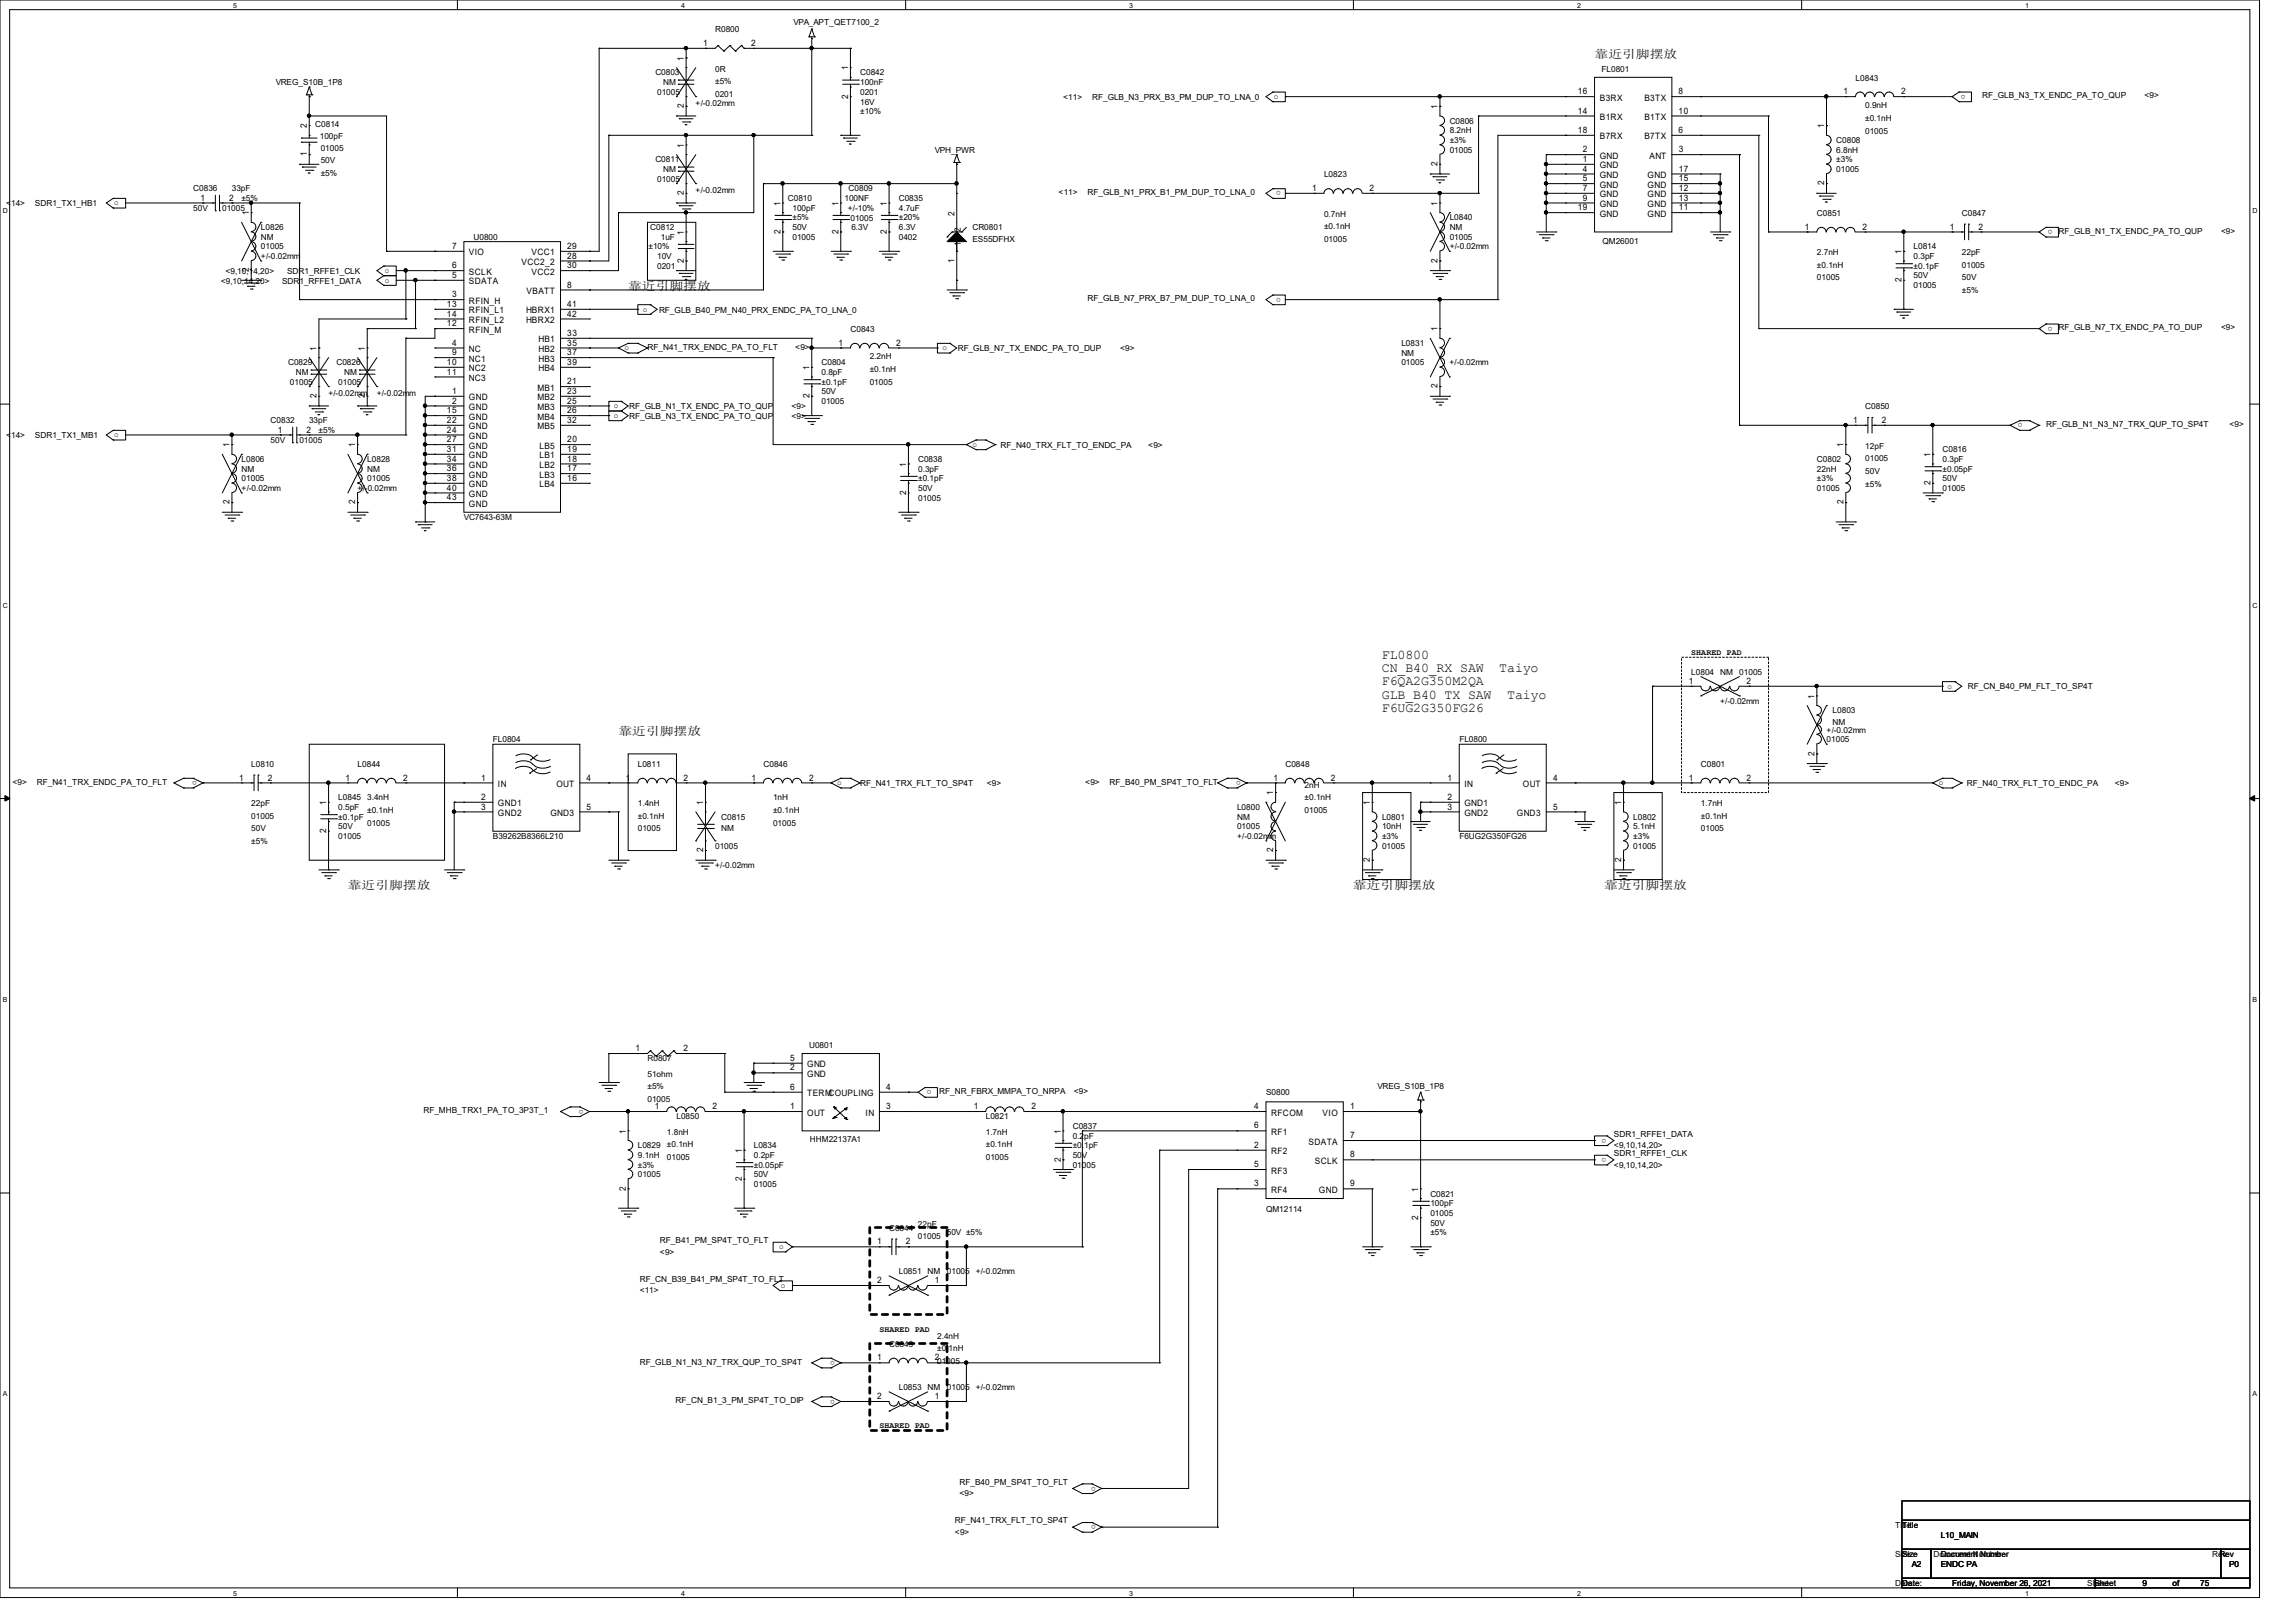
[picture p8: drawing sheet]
<svg xmlns="http://www.w3.org/2000/svg" width="210mm" height="149mm" viewBox="0 0 210 149" stroke-linecap="round" stroke-linejoin="round" font-family="sans-serif">
<defs><g id="words">
<g font-size="1.2">
<text x="127.1" y="60.6">FL0800</text>
<text x="127.1" y="61.8">CN_B40_RX SAW</text>
<text x="127.1" y="63">F6QA2G350M2QA</text>
<text x="127.1" y="64.3">GLB_B40 TX SAW</text>
<text x="127.1" y="65.5">F6UG2G350FG26</text>
<text x="137.9" y="61.8">Taiyo</text>
<text x="138.6" y="64.3">Taiyo</text>
</g>
<g font-size="1.1">
<text x="146.7" y="5.4">靠近引脚摆放</text>
<text x="57.8" y="26.7">靠近引脚摆放</text>
<text x="56.9" y="67.6">靠近引脚摆放</text>
<text x="32" y="81.8">靠近引脚摆放</text>
<text x="124.5" y="81.8">靠近引脚摆放</text>
<text x="147.6" y="81.8">靠近引脚摆放</text>
</g>
<g font-size=".8">
<text x="62.9" y="5.6" transform="rotate(-90 62.9 5.6)">1</text>
<text x="64.7" y="4.2">1</text>
<text x="65.8" y="3">R0800</text>
<text x="69.1" y="4.2">2</text>
<text x="73" y="2.3">VPA_APT_QET7100_2</text>
<text x="25.4" y="7.8">VREG_S10B_1P8</text>
<text x="28.2" y="11.8" transform="rotate(-90 28.2 11.8)">2</text>
<text x="29" y="11.6">C0814</text>
<text x="60.3" y="6.9">C0803</text>
<text x="60.5" y="8.7">01005</text>
<text x="61" y="7.8">NM</text>
<text x="62.9" y="9.9" transform="rotate(-90 62.9 9.9)">2</text>
<text x="64" y="9.8">+/-0.02mm</text>
<text x="65.8" y="6.6">0R</text>
<text x="65.8" y="7.8">±5%</text>
<text x="65.8" y="8.9">0201</text>
<text x="78" y="9.1" transform="rotate(-90 78 9.1)">2</text>
<text x="78" y="6.5" transform="rotate(-90 78 6.5)">1</text>
<text x="79.1" y="6.9">C0842</text>
<text x="79.1" y="7.8">100nF</text>
<text x="79.1" y="8.7">0201</text>
<text x="79.1" y="9.6">16V</text>
<text x="79.1" y="10.5">±10%</text>
<text x="97.8" y="9.2">&lt;11&gt;</text>
<text x="100.5" y="9.2">RF_GLB_N3_PRX_B3_PM_DUP_TO_LNA_0</text>
<text x="117.2" y="9.1">o</text>
<text x="132.2" y="10" transform="rotate(-90 132.2 10)">1</text>
<text x="133.4" y="11.4">C0806</text>
<text x="145.1" y="8.7">16</text>
<text x="145.1" y="10.5">14</text>
<text x="147.2" y="9.3">B3RX</text>
<text x="147.2" y="11">B1RX</text>
<text x="147.3" y="6.6">FL0801</text>
<text x="151.3" y="11">B1TX</text>
<text x="151.3" y="9.3">B3TX</text>
<text x="154.4" y="10.5">10</text>
<text x="154.4" y="8.7">8</text>
<text x="167.8" y="11.8" transform="rotate(-90 167.8 11.8)">1</text>
<text x="169.6" y="8.7">1</text>
<text x="170.7" y="7.4">L0843</text>
<text x="171.6" y="10">0.9nH</text>
<text x="171.6" y="11.1">±0.1nH</text>
<text x="174.9" y="8.7">2</text>
<text x="180.8" y="8.7" transform="rotate(-180 180.8 8.7)">o</text>
<text x="182.3" y="9.1">RF_GLB_N3_TX_ENDC_PA_TO_QUP</text>
<text x="197.3" y="9.1">&lt;9&gt;</text>
<text x="17.8" y="17.6">C0836</text>
<text x="21.3" y="17.6">33pF</text>
<text x="28.2" y="14.4" transform="rotate(-90 28.2 14.4)">1</text>
<text x="29.4" y="12.7">100pF</text>
<text x="29.5" y="13.9">01005</text>
<text x="29.5" y="15">50V</text>
<text x="29.5" y="16.2">±5%</text>
<text x="60.3" y="14.9">C0811</text>
<text x="60.5" y="16.7">01005</text>
<text x="61" y="15.8">NM</text>
<text x="62.9" y="18" transform="rotate(-90 62.9 18)">2</text>
<text x="62.9" y="13.6" transform="rotate(-90 62.9 13.6)">1</text>
<text x="64" y="17.8">+/-0.02mm</text>
<text x="78.1" y="17.6">C0809</text>
<text x="86" y="14.1">VPH_PWR</text>
<text x="97.4" y="17.9">&lt;11&gt;</text>
<text x="100" y="17.9">RF_GLB_N1_PRX_B1_PM_DUP_TO_LNA_0</text>
<text x="117.8" y="17.6" transform="rotate(-180 117.8 17.6)">o</text>
<text x="120.7" y="17.6">1</text>
<text x="121.8" y="16.3">L0823</text>
<text x="126" y="17.6">2</text>
<text x="132.2" y="15.3" transform="rotate(-90 132.2 15.3)">2</text>
<text x="133.4" y="12.3">8.2nH</text>
<text x="133.4" y="13.2">±3%</text>
<text x="133.4" y="14.1">01005</text>
<text x="145.1" y="12.2">18</text>
<text x="145.6" y="14">2</text>
<text x="145.6" y="14.9">1</text>
<text x="145.6" y="15.8">4</text>
<text x="145.6" y="16.7">5</text>
<text x="145.6" y="17.6">7</text>
<text x="147.2" y="14.6">GND</text>
<text x="147.2" y="15.5">GND</text>
<text x="147.2" y="16.4">GND</text>
<text x="147.2" y="17.3">GND</text>
<text x="147.2" y="12.8">B7RX</text>
<text x="151.3" y="12.8">B7TX</text>
<text x="151.6" y="17.3">GND</text>
<text x="151.6" y="16.4">GND</text>
<text x="151.7" y="14.6">ANT</text>
<text x="154.4" y="12.2">6</text>
<text x="154.4" y="17.6">12</text>
<text x="154.4" y="16.7">15</text>
<text x="154.4" y="15.8">17</text>
<text x="154.4" y="14">3</text>
<text x="167.8" y="17.1" transform="rotate(-90 167.8 17.1)">2</text>
<text x="168.9" y="13.2">C0808</text>
<text x="168.9" y="14.1">6.8nH</text>
<text x="168.9" y="14.9">±3%</text>
<text x="168.9" y="15.8">01005</text>
<text x="171.6" y="12.3">01005</text>
<text x=".6" y="19">&lt;14&gt;</text>
<text x="3.2" y="19">SDR1_TX1_HB1</text>
<text x="10.5" y="18.9">o</text>
<text x="17.8" y="19.4">50V</text>
<text x="18.5" y="18.5">1</text>
<text x="20.4" y="19.4">01005</text>
<text x="21.1" y="18.5">2</text>
<text x="22.2" y="18.5">±5%</text>
<text x="22.9" y="19.8" transform="rotate(-90 22.9 19.8)">1</text>
<text x="24" y="21.2">L0826</text>
<text x="24" y="22.1">NM</text>
<text x="24" y="22.9">01005</text>
<text x="24" y="23.8">+/-0.02mm</text>
<text x="41.6" y="22.9">7</text>
<text x="43.1" y="23.5">VIO</text>
<text x="43.6" y="22.1">U0800</text>
<text x="48.9" y="23.5">VCC1</text>
<text x="52.2" y="23.8">28</text>
<text x="52.2" y="22.9">29</text>
<text x="59.7" y="22.9">±10%</text>
<text x="59.8" y="21.2">C0812</text>
<text x="60.5" y="23.8">10V</text>
<text x="60.8" y="22.1">1uF</text>
<text x="62.9" y="21.6" transform="rotate(-90 62.9 21.6)">1</text>
<text x="71.8" y="21.5" transform="rotate(-90 71.8 21.5)">2</text>
<text x="71.8" y="18.9" transform="rotate(-90 71.8 18.9)">1</text>
<text x="72.5" y="18.5">C0810</text>
<text x="72.9" y="19.4">100pF</text>
<text x="72.9" y="22.1">01005</text>
<text x="72.9" y="21.2">50V</text>
<text x="72.9" y="20.3">±5%</text>
<text x="77.1" y="21.5" transform="rotate(-90 77.1 21.5)">2</text>
<text x="77.1" y="18.9" transform="rotate(-90 77.1 18.9)">1</text>
<text x="77.7" y="18.5">100NF</text>
<text x="78" y="19.4">+/-10%</text>
<text x="78.2" y="20.3">01005</text>
<text x="78.3" y="21.2">6.3V</text>
<text x="81.6" y="21.5" transform="rotate(-90 81.6 21.5)">2</text>
<text x="81.6" y="18.9" transform="rotate(-90 81.6 18.9)">1</text>
<text x="82.7" y="18.5">C0835</text>
<text x="82.7" y="19.4">4.7uF</text>
<text x="82.7" y="22.1">0402</text>
<text x="82.7" y="21.2">6.3V</text>
<text x="82.7" y="20.3">±20%</text>
<text x="87.8" y="19.8" transform="rotate(-90 87.8 19.8)">2</text>
<text x="88.4" y="22.6" transform="rotate(-90 88.4 22.6)">1</text>
<text x="88.4" y="21.3" transform="rotate(-90 88.4 21.3)">2</text>
<text x="89.5" y="21.2">CR0801</text>
<text x="89.5" y="22.2">ES55DFHX</text>
<text x="121.8" y="19.9">0.7nH</text>
<text x="121.8" y="21.1">±0.1nH</text>
<text x="121.8" y="22.2">01005</text>
<text x="132.2" y="18.9" transform="rotate(-90 132.2 18.9)">1</text>
<text x="133.4" y="20.3">L0840</text>
<text x="133.4" y="21.2">NM</text>
<text x="133.4" y="22.1">01005</text>
<text x="133.4" y="22.9">+/-0.02mm</text>
<text x="145.1" y="19.3">19</text>
<text x="145.6" y="18.5">9</text>
<text x="147.2" y="18.2">GND</text>
<text x="147.2" y="19">GND</text>
<text x="147.2" y="19.9">GND</text>
<text x="147.4" y="22.4">QM26001</text>
<text x="151.6" y="19.9">GND</text>
<text x="151.6" y="19">GND</text>
<text x="151.6" y="18.2">GND</text>
<text x="154.4" y="19.3">11</text>
<text x="154.4" y="18.5">13</text>
<text x="166" y="21.1">1</text>
<text x="167.1" y="19.9">C0851</text>
<text x="167.1" y="23.5">2.7nH</text>
<text x="171.3" y="21.1">2</text>
<text x="174.9" y="23.4" transform="rotate(-90 174.9 23.4)">1</text>
<text x="176" y="22.9">L0814</text>
<text x="176" y="23.8">0.3pF</text>
<text x="179.4" y="21.1">1</text>
<text x="180.5" y="19.9">C0847</text>
<text x="180.5" y="23.5">22pF</text>
<text x="182" y="21.1">2</text>
<text x="188.8" y="21.2" transform="rotate(-180 188.8 21.2)">o</text>
<text x="189.4" y="21.5">RF_GLB_N1_TX_ENDC_PA_TO_QUP</text>
<text x="204.3" y="21.5">&lt;9&gt;</text>
<text x="20.3" y="26.1">&lt;9,10,14,20&gt;</text>
<text x="20.7" y="25.2">&lt;9,10,14,20&gt;</text>
<text x="22.9" y="25.1" transform="rotate(-90 22.9 25.1)">2</text>
<text x="26" y="26.1">SDR1_RFFE1_DATA</text>
<text x="26.4" y="25.2">SDR1_RFFE1_CLK</text>
<text x="35.4" y="25.1">o</text>
<text x="35.4" y="26">o</text>
<text x="41.1" y="29.1">14</text>
<text x="41.1" y="28.2">13</text>
<text x="41.6" y="27.3">3</text>
<text x="41.6" y="25.6">5</text>
<text x="41.6" y="24.7">6</text>
<text x="43.1" y="29.7">RFIN_L2</text>
<text x="43.1" y="27.9">RFIN_H</text>
<text x="43.1" y="26.2">SDATA</text>
<text x="43.1" y="25.3">SCLK</text>
<text x="43.1" y="28.8">RFIN_L1</text>
<text x="48" y="24.4">VCC2_2</text>
<text x="48.4" y="28.8">HBRX1</text>
<text x="48.4" y="29.7">HBRX2</text>
<text x="48.4" y="27">VBATT</text>
<text x="48.9" y="25.3">VCC2</text>
<text x="52.2" y="28.2">41</text>
<text x="52.2" y="29.1">42</text>
<text x="52.2" y="26.5">8</text>
<text x="52.2" y="24.7">30</text>
<text x="59.1" y="28.7">o</text>
<text x="60.5" y="24.7">0201</text>
<text x="60.6" y="28.7">RF_GLB_B40_PM_N40_PRX_ENDC_PA_TO_LNA_0</text>
<text x="62.9" y="24.2" transform="rotate(-90 62.9 24.2)">2</text>
<text x="87.8" y="24.2" transform="rotate(-90 87.8 24.2)">1</text>
<text x="100" y="27.7">RF_GLB_N7_PRX_B7_PM_DUP_TO_LNA_0</text>
<text x="117.8" y="27.4" transform="rotate(-180 117.8 27.4)">o</text>
<text x="132.2" y="24.2" transform="rotate(-90 132.2 24.2)">2</text>
<text x="167.1" y="24.6">±0.1nH</text>
<text x="167.1" y="25.8">01005</text>
<text x="174.9" y="26" transform="rotate(-90 174.9 26)">2</text>
<text x="176" y="26.5">01005</text>
<text x="176" y="25.6">50V</text>
<text x="176" y="24.7">±0.1pF</text>
<text x="180.5" y="24.6">01005</text>
<text x="180.5" y="25.8">50V</text>
<text x="180.5" y="27">±5%</text>
<text x="26.5" y="33.6">C0829</text>
<text x="26.7" y="35.4">01005</text>
<text x="27.2" y="34.5">NM</text>
<text x="29.1" y="32.3" transform="rotate(-90 29.1 32.3)">1</text>
<text x="30.9" y="33.6">C0826</text>
<text x="31.1" y="35.4">01005</text>
<text x="31.7" y="34.5">NM</text>
<text x="33.6" y="32.3" transform="rotate(-90 33.6 32.3)">1</text>
<text x="41.1" y="33.6">10</text>
<text x="41.1" y="34.5">11</text>
<text x="41.1" y="30">12</text>
<text x="41.6" y="31.8">4</text>
<text x="41.6" y="32.7">9</text>
<text x="43.1" y="32.4">NC</text>
<text x="43.1" y="33.3">NC1</text>
<text x="43.1" y="34.2">NC2</text>
<text x="43.1" y="35.1">NC3</text>
<text x="43.1" y="30.6">RFIN_M</text>
<text x="49.4" y="35.9">MB1</text>
<text x="49.5" y="31.5">HB1</text>
<text x="49.5" y="32.4">HB2</text>
<text x="49.5" y="33.3">HB3</text>
<text x="49.5" y="34.2">HB4</text>
<text x="52.2" y="35.3">21</text>
<text x="52.2" y="30.9">33</text>
<text x="52.2" y="31.8">35</text>
<text x="52.2" y="32.7">37</text>
<text x="52.2" y="33.6">39</text>
<text x="57.4" y="32.2">o</text>
<text x="59.6" y="32.2">RF_N41_TRX_ENDC_PA_TO_FLT</text>
<text x="73.2" y="32.2">&lt;9&gt;</text>
<text x="74.5" y="34" transform="rotate(-90 74.5 34)">1</text>
<text x="75.6" y="33.6">C0804</text>
<text x="75.6" y="34.5">0.8pF</text>
<text x="75.6" y="35.4">±0.1pF</text>
<text x="77.1" y="31.8">1</text>
<text x="78.2" y="30.5">C0843</text>
<text x="80" y="33.1">2.2nH</text>
<text x="80" y="34.3">±0.1nH</text>
<text x="80" y="35.4">01005</text>
<text x="82.4" y="31.8">2</text>
<text x="86.7" y="32.2">o</text>
<text x="88.1" y="32.3">RF_GLB_N7_TX_ENDC_PA_TO_DUP</text>
<text x="103" y="32.3">&lt;9&gt;</text>
<text x="128.9" y="31.8">L0831</text>
<text x="128.9" y="32.7">NM</text>
<text x="128.9" y="33.6">01005</text>
<text x="132.2" y="35.7" transform="rotate(-90 132.2 35.7)">2</text>
<text x="132.2" y="30.5" transform="rotate(-90 132.2 30.5)">1</text>
<text x="133.3" y="33.6">+/-0.02mm</text>
<text x="188.8" y="30.1" transform="rotate(-180 188.8 30.1)">o</text>
<text x="189.4" y="30.4">RF_GLB_N7_TX_ENDC_PA_TO_DUP</text>
<text x="204.3" y="30.4">&lt;9&gt;</text>
<text x=".6" y="40.3">&lt;14&gt;</text>
<text x="3.2" y="40.3">SDR1_TX1_MB1</text>
<text x="10.5" y="40.2">o</text>
<text x="21.1" y="41.2" transform="rotate(-90 21.1 41.2)">1</text>
<text x="24.9" y="38.9">C0832</text>
<text x="24.9" y="40.7">50V</text>
<text x="25.6" y="39.8">1</text>
<text x="27.5" y="40.7">01005</text>
<text x="28.2" y="39.8">2</text>
<text x="28.4" y="38.9">33pF</text>
<text x="29.1" y="36.6" transform="rotate(-90 29.1 36.6)">2</text>
<text x="29.3" y="39.8">±5%</text>
<text x="30.2" y="36.5">+/-0.02mm</text>
<text x="32.7" y="41.2" transform="rotate(-90 32.7 41.2)">1</text>
<text x="33.6" y="36.6" transform="rotate(-90 33.6 36.6)">2</text>
<text x="34.7" y="36.5">+/-0.02mm</text>
<text x="41.1" y="38">15</text>
<text x="41.1" y="38.9">22</text>
<text x="41.1" y="39.8">24</text>
<text x="41.1" y="40.7">27</text>
<text x="41.1" y="41.6">31</text>
<text x="41.6" y="36.2">1</text>
<text x="41.6" y="37.1">2</text>
<text x="43.1" y="36.8">GND</text>
<text x="43.1" y="37.7">GND</text>
<text x="43.1" y="38.6">GND</text>
<text x="43.1" y="39.5">GND</text>
<text x="43.1" y="40.4">GND</text>
<text x="43.1" y="41.3">GND</text>
<text x="49.4" y="38.6">MB4</text>
<text x="49.4" y="36.8">MB2</text>
<text x="49.4" y="37.7">MB3</text>
<text x="49.4" y="39.5">MB5</text>
<text x="49.6" y="41.3">LB5</text>
<text x="52.2" y="38">26</text>
<text x="52.2" y="36.2">23</text>
<text x="52.2" y="37.1">25</text>
<text x="52.2" y="38.9">32</text>
<text x="52.2" y="41.6">19</text>
<text x="52.2" y="40.7">20</text>
<text x="56.5" y="37.5">o</text>
<text x="56.5" y="38.4">o</text>
<text x="57.9" y="37.6">RF_GLB_N1_TX_ENDC_PA_TO_QUP</text>
<text x="57.9" y="38.5">RF_GLB_N3_TX_ENDC_PA_TO_QUP</text>
<text x="72.8" y="37.6">&lt;9&gt;</text>
<text x="72.8" y="38.5">&lt;9&gt;</text>
<text x="74.5" y="36.6" transform="rotate(-90 74.5 36.6)">2</text>
<text x="75.6" y="37.2">01005</text>
<text x="75.6" y="36.3">50V</text>
<text x="89.5" y="41.1">o</text>
<text x="92" y="41.2">RF_N40_TRX_FLT_TO_ENDC_PA</text>
<text x="105.6" y="41.2">&lt;9&gt;</text>
<text x="169.6" y="41.2" transform="rotate(-90 169.6 41.2)">1</text>
<text x="170.5" y="38.9">1</text>
<text x="171.6" y="37.6">C0850</text>
<text x="171.6" y="41.3">12pF</text>
<text x="173.1" y="38.9">2</text>
<text x="178.7" y="41.6">C0816</text>
<text x="186.1" y="38.9" transform="rotate(-180 186.1 38.9)">o</text>
<text x="188.2" y="39.3">RF_GLB_N1_N3_N7_TRX_QUP_TO_SP4T</text>
<text x="205.1" y="39.3">&lt;9&gt;</text>
<text x="21.1" y="46.4" transform="rotate(-90 21.1 46.4)">2</text>
<text x="22.2" y="42.5">L0806</text>
<text x="22.2" y="43.4">NM</text>
<text x="22.2" y="44.3">01005</text>
<text x="22.2" y="45.2">+/-0.02mm</text>
<text x="32.7" y="46.4" transform="rotate(-90 32.7 46.4)">2</text>
<text x="32.9" y="45.2">+/-0.02mm</text>
<text x="33.8" y="42.5">L0828</text>
<text x="33.8" y="43.4">NM</text>
<text x="33.8" y="44.3">01005</text>
<text x="41.1" y="43.3">36</text>
<text x="41.1" y="44.2">38</text>
<text x="41.1" y="45.1">40</text>
<text x="41.1" y="42.5">34</text>
<text x="41.1" y="46">43</text>
<text x="42.7" y="47.9">VC7643-63M</text>
<text x="43.1" y="42.2">GND</text>
<text x="43.1" y="43.9">GND</text>
<text x="43.1" y="44.8">GND</text>
<text x="43.1" y="45.7">GND</text>
<text x="43.1" y="43.1">GND</text>
<text x="43.1" y="46.6">GND</text>
<text x="49.6" y="44.8">LB4</text>
<text x="49.6" y="43.9">LB3</text>
<text x="49.6" y="43.1">LB2</text>
<text x="49.6" y="42.2">LB1</text>
<text x="52.2" y="44.2">16</text>
<text x="52.2" y="43.3">17</text>
<text x="52.2" y="42.5">18</text>
<text x="83.4" y="45.5" transform="rotate(-90 83.4 45.5)">2</text>
<text x="83.4" y="42.9" transform="rotate(-90 83.4 42.9)">1</text>
<text x="84.5" y="42.5">C0838</text>
<text x="84.5" y="43.4">0.3pF</text>
<text x="84.5" y="46.1">01005</text>
<text x="84.5" y="45.2">50V</text>
<text x="84.5" y="44.3">±0.1pF</text>
<text x="167.1" y="42.5">C0802</text>
<text x="167.1" y="43.4">22nH</text>
<text x="167.1" y="44.3">±3%</text>
<text x="167.1" y="45.2">01005</text>
<text x="169.6" y="46.4" transform="rotate(-90 169.6 46.4)">2</text>
<text x="171.6" y="42.4">01005</text>
<text x="171.6" y="43.6">50V</text>
<text x="171.6" y="44.8">±5%</text>
<text x="177.6" y="44.6" transform="rotate(-90 177.6 44.6)">2</text>
<text x="177.6" y="42" transform="rotate(-90 177.6 42)">1</text>
<text x="178.7" y="42.5">0.3pF</text>
<text x="178.7" y="45.2">01005</text>
<text x="178.7" y="44.3">50V</text>
<text x="178.7" y="43.4">±0.05pF</text>
<text x="155.4" y="62.9">1</text>
<text x="155.6" y="60.2">SHARED PAD</text>
<text x="155.6" y="62.1">L0804</text>
<text x="158.2" y="64.7">+/-0.02mm</text>
<text x="158.2" y="62.1">NM</text>
<text x="160" y="62.1">01005</text>
<text x="160.7" y="62.9">2</text>
<text x="166.9" y="64.3" transform="rotate(-90 166.9 64.3)">1</text>
<text x="168.6" y="65.6">L0803</text>
<text x="179.2" y="63.3">o</text>
<text x="181" y="63.4">RF_CN_B40_PM_FLT_TO_SP4T</text>
<text x="18.1" y="71.8" transform="rotate(-180 18.1 71.8)">o</text>
<text x="22" y="71.8">1</text>
<text x="23.1" y="70.5">L0810</text>
<text x="24.6" y="71.8">2</text>
<text x="31.8" y="71.8">1</text>
<text x="32.9" y="70.5">L0844</text>
<text x="37.1" y="71.8">2</text>
<text x="44.2" y="71.8">1</text>
<text x="45.3" y="68.3">FL0804</text>
<text x="54" y="71.8">4</text>
<text x="57.6" y="71.8">1</text>
<text x="58.7" y="70.5">L0811</text>
<text x="62.9" y="71.8">2</text>
<text x="69.1" y="71.8">1</text>
<text x="70.2" y="70.5">C0846</text>
<text x="74.4" y="71.8">2</text>
<text x="114.1" y="71.8" transform="rotate(-180 114.1 71.8)">o</text>
<text x="117.1" y="71.8">1</text>
<text x="118.2" y="70.5">C0848</text>
<text x="122.4" y="71.8">2</text>
<text x="133.2" y="71.8">1</text>
<text x="134.2" y="68.3">FL0800</text>
<text x="142.9" y="71.8">4</text>
<text x="155.4" y="71.8">1</text>
<text x="156.5" y="70.5">C0801</text>
<text x="160.7" y="71.8">2</text>
<text x="166.9" y="69.5" transform="rotate(-90 166.9 69.5)">2</text>
<text x="168" y="68.3">01005</text>
<text x="168" y="67.4">+/-0.02mm</text>
<text x="168.6" y="66.7">NM</text>
<text x="1.2" y="72.2">&lt;9&gt;</text>
<text x="3.4" y="72.2">RF_N41_TRX_ENDC_PA_TO_FLT</text>
<text x="23.1" y="74.2">22pF</text>
<text x="23.1" y="75.3">01005</text>
<text x="23.1" y="76.5">50V</text>
<text x="23.1" y="77.6">±5%</text>
<text x="30" y="76.6" transform="rotate(-90 30 76.6)">2</text>
<text x="30" y="74" transform="rotate(-90 30 74)">1</text>
<text x="31.1" y="73.6">L0845</text>
<text x="31.1" y="74.5">0.5pF</text>
<text x="31.1" y="77.2">01005</text>
<text x="31.1" y="76.3">50V</text>
<text x="31.1" y="75.4">±0.1pF</text>
<text x="33.8" y="73.6">3.4nH</text>
<text x="33.8" y="74.8">±0.1nH</text>
<text x="33.8" y="76">01005</text>
<text x="44.2" y="74.5">3</text>
<text x="44.2" y="73.6">2</text>
<text x="45.3" y="77.2">B39262B8366L210</text>
<text x="45.8" y="72.4">IN</text>
<text x="45.8" y="75.1">GND2</text>
<text x="45.8" y="74.2">GND1</text>
<text x="50.6" y="75.1">GND3</text>
<text x="51.2" y="72.4">OUT</text>
<text x="54" y="74.5">5</text>
<text x="58.7" y="74.2">1.4nH</text>
<text x="58.7" y="75.3">±0.1nH</text>
<text x="58.7" y="76.5">01005</text>
<text x="64.7" y="74" transform="rotate(-90 64.7 74)">1</text>
<text x="66.3" y="75.4">C0815</text>
<text x="66.3" y="76.5">NM</text>
<text x="71.1" y="73.6">1nH</text>
<text x="71.1" y="74.8">±0.1nH</text>
<text x="71.1" y="76">01005</text>
<text x="77" y="72.2">o</text>
<text x="79.1" y="72.3">RF_N41_TRX_FLT_TO_SP4T</text>
<text x="90.8" y="72.3">&lt;9&gt;</text>
<text x="99.8" y="72.2">&lt;9&gt;</text>
<text x="102.1" y="72.2">RF_B40_PM_SP4T_TO_FLT</text>
<text x="113.8" y="74.5">L0800</text>
<text x="113.8" y="75.4">NM</text>
<text x="113.8" y="76.3">01005</text>
<text x="113.8" y="77.2">+/-0.02mm</text>
<text x="117.1" y="73.2" transform="rotate(-90 117.1 73.2)">1</text>
<text x="120" y="72.5">2nH</text>
<text x="120" y="73.6">±0.1nH</text>
<text x="120" y="74.8">01005</text>
<text x="126" y="74" transform="rotate(-90 126 74)">1</text>
<text x="127.1" y="75.4">L0801</text>
<text x="127.1" y="76.3">10nH</text>
<text x="127.1" y="77.2">±3%</text>
<text x="133.2" y="74.5">3</text>
<text x="133.2" y="73.6">2</text>
<text x="134.2" y="77.2">F6UG2G350FG26</text>
<text x="134.7" y="72.4">IN</text>
<text x="134.7" y="75.1">GND2</text>
<text x="134.7" y="74.2">GND1</text>
<text x="139.5" y="75.1">GND3</text>
<text x="140.1" y="72.4">OUT</text>
<text x="142.9" y="74.5">5</text>
<text x="149.1" y="74" transform="rotate(-90 149.1 74)">1</text>
<text x="150.2" y="75.4">L0802</text>
<text x="150.2" y="76.3">5.1nH</text>
<text x="150.2" y="77.2">±3%</text>
<text x="156.5" y="74.2">1.7nH</text>
<text x="156.5" y="75.3">±0.1nH</text>
<text x="156.5" y="76.5">01005</text>
<text x="178.4" y="72.2">o</text>
<text x="180.9" y="72.3">RF_N40_TRX_FLT_TO_ENDC_PA</text>
<text x="194.5" y="72.3">&lt;9&gt;</text>
<text x="64.7" y="78.4" transform="rotate(-90 64.7 78.4)">2</text>
<text x="65.8" y="78.1">01005</text>
<text x="65.8" y="79.8">+/-0.02mm</text>
<text x="117.1" y="78.4" transform="rotate(-90 117.1 78.4)">2</text>
<text x="126" y="79.3" transform="rotate(-90 126 79.3)">2</text>
<text x="127.1" y="78.1">01005</text>
<text x="149.1" y="79.3" transform="rotate(-90 149.1 79.3)">2</text>
<text x="150.2" y="78.1">01005</text>
<text x="58.5" y="96.7">1</text>
<text x="59.6" y="97.6">R0807</text>
<text x="59.6" y="99.1">51ohm</text>
<text x="59.6" y="100.2">±5%</text>
<text x="59.6" y="101.3">01005</text>
<text x="62.9" y="96.7">2</text>
<text x="72.7" y="97.6">5</text>
<text x="72.7" y="98.5">2</text>
<text x="72.7" y="100.2">6</text>
<text x="74.3" y="98.2">GND</text>
<text x="74.3" y="99.1">GND</text>
<text x="74.3" y="100.8">TERMCOUPLING</text>
<text x="74.4" y="96.4">U0801</text>
<text x="81.5" y="100.2">4</text>
<text x="85.7" y="100.3" transform="rotate(-180 85.7 100.3)">o</text>
<text x="86.4" y="100.6">RF_NR_FBRX_MMPA_TO_NRPA</text>
<text x="98.8" y="100.6">&lt;9&gt;</text>
<text x="116.5" y="100.8">S0800</text>
<text x="126.7" y="100.1">VREG_S10B_1P8</text>
<text x="38.9" y="102.4">RF_MHB_TRX1_PA_TO_3P3T_1</text>
<text x="53.7" y="102.1" transform="rotate(-180 53.7 102.1)">o</text>
<text x="57.6" y="104.3" transform="rotate(-90 57.6 104.3)">1</text>
<text x="58.7" y="105.6">L0829</text>
<text x="58.7" y="106.5">9.1nH</text>
<text x="58.7" y="107.4">±3%</text>
<text x="60.2" y="102">1</text>
<text x="61.3" y="104.4">1.8nH</text>
<text x="61.3" y="105.5">±0.1nH</text>
<text x="61.3" y="106.7">01005</text>
<text x="62.2" y="103">L0850</text>
<text x="65.5" y="102">2</text>
<text x="68.2" y="106.1" transform="rotate(-90 68.2 106.1)">1</text>
<text x="69.3" y="105.6">L0834</text>
<text x="69.3" y="106.5">0.2pF</text>
<text x="69.3" y="107.4">±0.05pF</text>
<text x="72.7" y="102">1</text>
<text x="74.3" y="102.6">OUT</text>
<text x="74.5" y="105.1">HHM22137A1</text>
<text x="79.6" y="102.6">IN</text>
<text x="81.5" y="102">3</text>
<text x="89.6" y="102">1</text>
<text x="90.7" y="103">L0821</text>
<text x="90.7" y="104.4">1.7nH</text>
<text x="90.7" y="105.5">±0.1nH</text>
<text x="90.7" y="106.7">01005</text>
<text x="94.9" y="102">2</text>
<text x="97.6" y="106.9" transform="rotate(-90 97.6 106.9)">2</text>
<text x="97.6" y="104.3" transform="rotate(-90 97.6 104.3)">1</text>
<text x="98.7" y="103.8">C0837</text>
<text x="98.7" y="104.7">0.2pF</text>
<text x="98.7" y="107.4">01005</text>
<text x="98.7" y="106.5">50V</text>
<text x="98.7" y="105.6">±0.1pF</text>
<text x="115.4" y="105.6">2</text>
<text x="115.4" y="102">4</text>
<text x="115.4" y="107.3">5</text>
<text x="115.4" y="103.8">6</text>
<text x="116.9" y="106.2">RF2</text>
<text x="116.9" y="102.6">RFCOM</text>
<text x="116.9" y="107.9">RF3</text>
<text x="116.9" y="104.4">RF1</text>
<text x="120.4" y="105.3">SDATA</text>
<text x="121" y="107.1">SCLK</text>
<text x="121.7" y="102.6">VIO</text>
<text x="124.2" y="104.7">7</text>
<text x="124.2" y="106.5">8</text>
<text x="124.2" y="102">1</text>
<text x="147.7" y="104.7" transform="rotate(-180 147.7 104.7)">o</text>
<text x="147.7" y="106.5" transform="rotate(-180 147.7 106.5)">o</text>
<text x="148.5" y="104.6">SDR1_RFFE1_DATA</text>
<text x="148.5" y="105.6">&lt;9,10,14,20&gt;</text>
<text x="148.5" y="106.3">SDR1_RFFE1_CLK</text>
<text x="148.5" y="107.4">&lt;9,10,14,20&gt;</text>
<text x="57.6" y="109.5" transform="rotate(-90 57.6 109.5)">2</text>
<text x="58.7" y="108.3">01005</text>
<text x="68.2" y="108.6" transform="rotate(-90 68.2 108.6)">2</text>
<text x="69.3" y="109.2">01005</text>
<text x="69.3" y="108.3">50V</text>
<text x="81.8" y="113.2">C0844</text>
<text x="84.4" y="112.8">22pF</text>
<text x="84.4" y="114">01005</text>
<text x="87.1" y="113.6">50V ±5%</text>
<text x="115.4" y="109.1">3</text>
<text x="116.5" y="111.5">QM12114</text>
<text x="116.9" y="109.7">RF4</text>
<text x="121.3" y="109.7">GND</text>
<text x="124.2" y="109.1">9</text>
<text x="130.5" y="112.2" transform="rotate(-90 130.5 112.2)">2</text>
<text x="130.5" y="109.6" transform="rotate(-90 130.5 109.6)">1</text>
<text x="131.6" y="110.1">C0821</text>
<text x="131.6" y="111">100pF</text>
<text x="131.6" y="111.8">01005</text>
<text x="131.6" y="112.7">50V</text>
<text x="131.6" y="113.6">±5%</text>
<text x="58.8" y="117.9">RF_CN_B39_B41_PM_SP4T_TO_FLT</text>
<text x="58.8" y="119">&lt;11&gt;</text>
<text x="60.7" y="114.3">RF_B41_PM_SP4T_TO_FLT</text>
<text x="60.7" y="115.4">&lt;9&gt;</text>
<text x="71.7" y="114.9">o</text>
<text x="71.8" y="118.4">o</text>
<text x="80.7" y="118">2</text>
<text x="80.7" y="114.5">1</text>
<text x="82.7" y="117.2">L0851</text>
<text x="83.3" y="114.5">2</text>
<text x="85.3" y="117.2">NM</text>
<text x="86" y="118">1</text>
<text x="87.1" y="117.2">01005</text>
<text x="89.8" y="117.2">+/-0.02mm</text>
<text x="58.8" y="125.5">RF_GLB_N1_N3_N7_TRX_QUP_TO_SP4T</text>
<text x="76.8" y="125.2" transform="rotate(-180 76.8 125.2)">o</text>
<text x="80.7" y="125.1">1</text>
<text x="80.9" y="122.5">SHARED PAD</text>
<text x="81.8" y="123.9">C0849</text>
<text x="86" y="125.1">2</text>
<text x="86.2" y="123.1">2.4nH</text>
<text x="86.2" y="124.3">±0.1nH</text>
<text x="86.2" y="125.4">01005</text>
<text x="62.1" y="129.1">RF_CN_B1_3_PM_SP4T_TO_DIP</text>
<text x="76.8" y="128.7" transform="rotate(-180 76.8 128.7)">o</text>
<text x="80.7" y="128.7">2</text>
<text x="80.9" y="131.4">SHARED PAD</text>
<text x="82.7" y="127.8">L0853</text>
<text x="85.3" y="127.8">NM</text>
<text x="86" y="128.7">1</text>
<text x="87.1" y="127.8">01005</text>
<text x="89.8" y="127.8">+/-0.02mm</text>
<text x="88.3" y="136.6">RF_B40_PM_SP4T_TO_FLT</text>
<text x="88.3" y="137.6">&lt;9&gt;</text>
<text x="100.8" y="136.7" transform="rotate(-180 100.8 136.7)">o</text>
<text x="87.8" y="140.1">RF_N41_TRX_FLT_TO_SP4T</text>
<text x="87.8" y="141.2">&lt;9&gt;</text>
<text x="100.8" y="140.3" transform="rotate(-180 100.8 140.3)">o</text>
<text x="174.3" y="140.6">Title</text>
<text x="174.3" y="143.2">Size</text>
<text x="175" y="140.5">Title</text>
<text x="175" y="143.2">Size</text>
<text x="177.9" y="143.2">Document Number</text>
<text x="178.5" y="143.2">Document Number</text>
<text x="178.5" y="141.4">L10_MAIN</text>
<text x="203.5" y="143.2">Rev</text>
<text x="204.2" y="143.2">Rev</text>
<text x="174.3" y="145.9">Date:</text>
<text x="175" y="145.9">Date:</text>
<text x="175.9" y="144.1">A2</text>
<text x="178.5" y="144.1">ENDC PA</text>
<text x="179.6" y="145.9">Friday, November 26, 2021</text>
<text x="192" y="145.9">Sheet</text>
<text x="192.7" y="145.9">Sheet</text>
<text x="197.1" y="145.9">9</text>
<text x="199.9" y="145.9">of</text>
<text x="202.4" y="145.9">75</text>
<text x="205" y="144.1">P0</text>
</g>
<g font-size=".6">
<text x="21.5" y=".7">5</text>
<text x="62.7" y=".7">4</text>
<text x="103.9" y=".7">3</text>
<text x="145.1" y=".7">2</text>
<text x="186.3" y=".7">1</text>
<text x=".3" y="19.6">D</text>
<text x="207.2" y="19.6">D</text>
<text x=".3" y="55.9">C</text>
<text x="207.2" y="55.9">C</text>
<text x=".3" y="92.2">B</text>
<text x="207.2" y="92.2">B</text>
<text x=".3" y="128.4">A</text>
<text x="207.2" y="128.4">A</text>
<text x="21.5" y="146.8">5</text>
<text x="62.7" y="146.8">4</text>
<text x="103.9" y="146.8">3</text>
<text x="145.1" y="146.8">2</text>
<text x="186.3" y="146.8">1</text>
</g>
</g></defs>
<path d="M0 0h207.9v146.9h-207.9zM.9 .9h206.1v145.2h-206.1z" fill="none" stroke="#000" stroke-width=".09"/>
<g fill="#fff">
<path d="M21.5 .1h.3v.7h-.3z"/>
<path d="M21.5 146.2h.3v.7h-.3z"/>
</g>
<path d="M42.1 0v.9M42.1 146v.9" fill="none" stroke="#000" stroke-width=".09"/>
<g fill="#fff">
<path d="M62.7 .1h.3v.7h-.3z"/>
<path d="M62.7 146.2h.3v.7h-.3z"/>
</g>
<path d="M83.3 0v.9M83.3 146v.9" fill="none" stroke="#000" stroke-width=".09"/>
<g fill="#fff">
<path d="M103.9 .1h.3v.7h-.3z"/>
<path d="M103.9 146.2h.3v.7h-.3z"/>
</g>
<path d="M124.5 0v.9M124.5 146v.9" fill="none" stroke="#000" stroke-width=".09"/>
<g fill="#fff">
<path d="M145.1 .1h.3v.7h-.3z"/>
<path d="M145.1 146.2h.3v.7h-.3z"/>
</g>
<path d="M165.7 0v.9M165.7 146v.9" fill="none" stroke="#000" stroke-width=".09"/>
<g fill="#fff">
<path d="M186.3 .1h.3v.7h-.3z"/>
<path d="M186.3 146.2h.3v.7h-.3z"/>
<path d="M.3 19h.4v.7h-.4z"/>
<path d="M207.2 19h.5v.7h-.5z"/>
<path d="M.3 55.3h.4v.7h-.4z"/>
<path d="M207.2 55.3h.5v.7h-.5z"/>
</g>
<path d="M0 37.2h.9M207 37.2h.9" fill="none" stroke="#000" stroke-width=".09"/>
<g fill="#fff">
<path d="M.3 91.6h.4v.7h-.4z"/>
<path d="M207.2 91.6h.4v.7h-.4z"/>
</g>
<path d="M0 73.4h.9M207 73.4h.9" fill="none" stroke="#000" stroke-width=".09"/>
<path d="M.5 73.2l.4 .2-.4 .3zM207 73.4l.4-.2v.5z" fill="#000" stroke="#000" stroke-width=".13"/>
<g fill="#fff">
<path d="M.3 127.8h.3v.8h-.3z"/>
<path d="M207.2 127.8h.4v.8h-.4z"/>
</g>
<g fill="none" stroke="#000" stroke-width=".09">
<path d="M10.4 18.2l-.6 .5 .6 .4M10.4 18.2h.1M10.4 19.1h.1M10.4 18.2h1.2v.9h-1.2M11.6 18.7h8.2M18.7 18.7h.1M19.6 18.7h.1M19.8 19.4h.1M19.8 17.9v1.5M20.2 19.4h.1M20.2 18.7h7.4M20.2 17.9v1.5"/>
<path d="M20.4 18.7h.1M21.3 18.7h.1M23.1 19.6h.1M23.1 18.7v1.7a.42 .42 0 0 1 .4 .5 .42 .42 0 0 1-.4 .4M23.1 18.7h.1M27.6 15.1h.1M27.6 15.1h1.7M27.6 18.7h.1M27.6 18.7v8.9M27.7 13.1h.1M27.7 12.7h.1M27.7 12.7h1.5"/>
<path d="M27.7 13.1h1.5M27.8 15.4h.1M27.8 15.4h1.3M28.1 15.7h.7M28.2 8.7h.1M28.2 8.7h.5M28.4 15.9h.1M28.4 13.3h.1M28.4 12.4h.1M28.4 14.2h.1M28.4 11.6h.1M28.4 13.1v2"/>
<path d="M28.4 8l-.2 .7M28.4 8.9h.1M28.4 8h.1M28.4 8.7v4M28.4 8l.3 .7M28.4 10.7h.1M28.4 10.7h7.2v12.4M28.7 8.7h.1M28.8 15.7h.1M55.1 4.4h.1M55.1 4.4v18.7h-3.5M56 12.4h.1"/>
<path d="M56 12.4v11.6h-4.4M56 12.4h18.7M56.9 19.6h.1M56.9 19.6v5.3h-5.3M62.2 10.7h.1M62.2 18.7h.1M62.2 8.9h.1M62.2 6.2l1.8 2.7M62.2 10.7h1.8M62.2 18.7h1.8M62.2 16.9h.1M62.2 14.2l1.8 2.7"/>
<path d="M62.4 7.4h.1M62.4 7.7h.1M62.4 7.4h1.4M62.4 7.7h1.4M62.4 15.4h.1M62.4 15.7h.1M62.4 15.4h1.4M62.4 15.7h1.4M62.5 10.9h.1M62.5 18.9h.1M62.5 10.9h1.3M62.5 18.9h1.3"/>
<path d="M62.8 11.2h.7M62.8 19.2h.7M63 11.5h.1M63 19.5h.1M63 11.5h.2M63 19.5h.2M63.1 6.2h.1M63.1 8.9h.1M63.1 5.3h.1M63.1 9.8h.1M63.1 7.7v3M63.1 14.2h.1"/>
<path d="M63.1 16.9h.1M63.1 13.3h.1M63.1 17.8h.1M63.1 15.7v3M63.1 12.4h.1M63.1 19.6h.1M63.1 18.7h.1M63.1 4.4v3M63.1 12.4v3M63.1 19.6v2.9M63.5 11.2h.1M63.5 19.2h.1"/>
<path d="M64 8.9h.1M64 6.2l-1.8 2.7M64 16.9h.1M64 14.2l-1.8 2.7M64.9 4.4h.1M66 4.2l-.2 .2h-10.7M66 4.2h.1M66 4.2l.6 .5M66.6 4.7h.1M67.1 4.2l-.5 .5M67.1 4.2h.1M67.1 4.2l.5 .5"/>
<path d="M67.6 4.7h.1M68.2 4.2l-.6 .5M68.2 4.2h.1M68.2 4.2l.3 .2M68.5 4.4h.1M68.5 4.4h9.7M69.3 4.4h.1M69.3 12.4h.1M69.3 12.4v7.2h-12.4M70.2 16.9h17.8M70.2 16.9h.1M70.2 16.9v9.8h-18.6"/>
<path d="M71.3 19.8h1.4M72 19.6h.1M72 18.7h.1M72 16.9h.1M72 16.9v2.9M72.7 19.8h.1M74.4 3.4h.5M74.4 3.4h.1M74.7 3.6h.1M74.7 2.7h.1M74.7 3.4v9M74.7 2.7l.2 .7"/>
<path d="M74.7 2.7l-.3 .7M74.7 4.4h.1M74.7 12.4h.1M74.9 3.4h.1M76.6 19.8h1.5M77.3 12.4h1.8M77.3 12.4h.1M77.3 19.6h.1M77.3 18.7h.1M77.3 16.9h.1M77.3 16.9v2.9M77.5 7.4h1.5"/>
<path d="M77.5 7.7h1.5M77.6 12.7h1.3M77.6 12.7h.1M77.9 13h.7M78.1 19.8h.1M78.1 13.3h.2M78.1 13.3h.1M78.2 7.1h.1M78.2 8h.1M78.2 6.2h.1M78.2 8.9h.1M78.2 7.7v4.7"/>
<path d="M78.2 4.4h.1M78.2 12.4h.1M78.2 4.4v3M78.6 13h.1M79 7.4h.1M79 7.7h.1M81.1 19.8h1.4M81.8 19.6h.1M81.8 18.7h.1M81.8 16.9h.1M81.8 16.9v2.9M82.5 19.8h.1"/>
<path d="M87.8 14.9h.1M87.8 14.9h.5M88 14.2l-.2 .7M88 15.1h.1M88 14.2h.1M88 14.9v6.4M88 14.2l.3 .7M88 17.8h.1M88 16.9h.1M88.3 14.9h.1M117.1 17.4l-.6 .4 .6 .4M117.1 8.5l-.6 .4 .6 .5"/>
<path d="M117.1 18.2h.1M117.1 17.4h.1M117.1 17.4h1.1v.8h-1.1M117.1 8.5h.1M117.1 9.4h.1M117.1 8.5h1.1v.9h-1.1M118.2 17.8h3.6a.42 .42 0 0 1 .4-.4 .42 .42 0 0 1 .4 .4M118.2 17.8h.1M118.2 8.9h.1M118.2 8.9h28.5M120.9 17.8h.1M122.7 17.8a.42 .42 0 0 1 .4-.4 .42 .42 0 0 1 .4 .4"/>
<path d="M123.6 17.8a.42 .42 0 0 1 .4-.4 .42 .42 0 0 1 .4 .4M124.5 17.8a.42 .42 0 0 1 .4-.4 .42 .42 0 0 1 .4 .4M125.3 17.8h10.7M126.2 17.8h.1M131.6 16h.1M131.6 16h1.8M131.6 19.6l1.8 3.5M131.8 16.3h.1M131.8 16.3h1.3M132.1 16.6h.7M132.4 16.8h.1M132.5 11.6a.42 .42 0 0 1 .4 .4 .42 .42 0 0 1-.4 .4"/>
<path d="M132.5 12.4a.42 .42 0 0 1 .4 .5 .42 .42 0 0 1-.4 .4M132.5 13.3a.42 .42 0 0 1 .4 .5 .42 .42 0 0 1-.4 .4M132.5 9.8h.1M132.5 15.1h.1M132.5 14.2v1.8M132.5 18.7h.1M132.5 17.8v1.8a.42 .42 0 0 1 .4 .4 .42 .42 0 0 1-.4 .4M132.5 17.8h.1M132.5 16h.1M132.5 8.9v1.8a.42 .42 0 0 1 .4 .4 .42 .42 0 0 1-.4 .4M132.5 8.9h.1M132.8 16.6h.1"/>
<path d="M133.4 19.6l-1.8 3.5M133.4 19.6h.1M136 10.7h10.7M136 17.8h.1M136 10.7h.1M136 10.7v7.1M142.2 19.6h4.5M142.2 19.6h.1M142.2 18.7h4.5M142.2 15.1h4.5M142.2 17.8h4.5M142.2 16h4.5"/>
<path d="M142.2 14.2h4.5M142.2 16.9h4.5M142.2 14.2h.1M142.2 15.1h.1M142.2 16h.1M142.2 16.9h.1M142.2 17.8h.1M142.2 18.7h.1M142.2 14.2v7.1M144 8.9h.1M144 10.7h.1M144 14.2h.1"/>
<path d="M144 15.1h.1M144 16h.1M144 16.9h.1M144 17.8h.1M144 18.7h.1M144 12.4h.1M144 19.6h.1M146.7 12.4h-8.9v15.2M146.7 7.1h7.1v14.2h-7.1zM153.8 8.9h16.9a.42 .42 0 0 1 .4-.4 .42 .42 0 0 1 .4 .4M153.8 10.7h8.9M153.8 18.7h4.4"/>
<path d="M153.8 17.8h4.4M153.8 16h4.4M153.8 12.4h8M153.8 14.2h6.2M153.8 16.9h4.4M153.8 19.6h4.4M156.5 10.7h.1M156.5 8.9h.1M156.5 14.2h.1M156.5 19.6h.1M156.5 18.7h.1M156.5 17.8h.1"/>
<path d="M156.5 16.9h.1M156.5 16h.1M156.5 12.4h.1M158.2 16h.1M158.2 16.9h.1M158.2 17.8h.1M158.2 18.7h.1M158.2 19.6h.1M158.2 16v5.3M160 14.2h.1M160 14.2v24.9M161.8 12.4h.1"/>
<path d="M161.8 12.4v17.8M162.7 10.7h.1M162.7 10.7v10.6M167.1 17.8h1.8M167.1 17.8h.1M167.4 18h1.3M167.4 18h.1M167.7 18.3h.7M167.9 18.6h.2M167.9 18.6h.1M168 11.6h.1M168 16.9h.1"/>
<path d="M168 16v1.8M168 13.3a.42 .42 0 0 1 .4 .5 .42 .42 0 0 1-.4 .4M168 14.2a.42 .42 0 0 1 .4 .4 .42 .42 0 0 1-.4 .5M168 15.1a.42 .42 0 0 1 .4 .4 .42 .42 0 0 1-.4 .5M168 8.9v3.5a.42 .42 0 0 1 .4 .5 .42 .42 0 0 1-.4 .4M168 8.9h.1M168.4 18.3h.1M169.8 8.9h.1M171.6 8.9a.42 .42 0 0 1 .4-.4 .42 .42 0 0 1 .4 .4M172.5 8.9a.42 .42 0 0 1 .4-.4 .42 .42 0 0 1 .4 .4M173.4 8.9a.42 .42 0 0 1 .4-.4 .42 .42 0 0 1 .4 .4M174.2 8.9h5.4"/>
<path d="M175.1 8.9h.1M179.6 8.9l.6 .5M179.6 8.9h.1M180.2 9.4h.1M180.2 8.5h.1M180.2 8.5h1.2v.9h-1.2M180.2 8.5l-.6 .4M10.4 39.6l-.6 .4 .6 .5M10.4 39.6h.1M10.4 39.6h1.2v.9h-1.2M22.2 20.4l1.8 3.6M22.2 25.8h1.8"/>
<path d="M22.5 26h1.2M22.8 26.3h.1M22.8 26.3h.7M23 26.6h.2M23.1 24.9h.1M23.1 24v1.8M23.1 21.3a.42 .42 0 0 1 .4 .5 .42 .42 0 0 1-.4 .4M23.1 22.2a.42 .42 0 0 1 .4 .4 .42 .42 0 0 1-.4 .5M23.1 23.1a.42 .42 0 0 1 .4 .4 .42 .42 0 0 1-.4 .5M23.1 25.8h.1M23.2 26.6h.1M23.7 26h.1"/>
<path d="M24 20.4l-1.8 3.6M24 20.4h.1M24 24h.1M24 25.8h.1M26.9 39.3v1.4M27.3 39.3v1.4M27.6 27.6h15.1M27.6 27.6h.1M28.4 37.3h.1M28.4 37.3h1.8M28.4 35.6h.1M28.4 32.9l1.8 2.7"/>
<path d="M28.6 34h1.5M28.6 34.4h1.5M28.6 34h.1M28.6 34.4h.1M28.7 37.6h1.3M28.7 37.6h.1M29 37.9h.7M29.3 38.1h.1M29.3 32.9h.1M29.3 35.6h.1M29.3 32h.1M29.3 36.4h.1"/>
<path d="M29.3 34.4v2.9M29.3 37.3h.1M29.7 37.9h.1M30.2 35.6h.1M30.2 32.9l-1.8 2.7M32.9 37.3h.1M32.9 37.3h1.8M32.9 35.6h.1M32.9 32.9l1.8 2.7M33.1 34h.1M33.1 34.4h.1M33.1 34h1.4"/>
<path d="M33.1 34.4h1.4M33.1 37.6h1.3M33.1 37.6h.1M33.4 37.9h.7M33.7 38.1h.1M33.7 38.1h.2M33.8 32.9h.1M33.8 35.6h.1M33.8 32h.1M33.8 36.4h.1M33.8 34.4v2.9M33.8 30.2h4.4"/>
<path d="M33.8 30.2h.1M33.8 37.3h.1M33.8 30.2v3.8M34.1 37.9h.1M34.7 35.6h.1M34.7 32.9l-1.8 2.7M35.3 24.5l-.6 .4 .6 .5M35.3 25.4l-.6 .4 .6 .4M35.3 24.5h.1M35.3 25.4h.1M35.3 24.5h1.1v.9h-1.1M35.3 26.2h.1"/>
<path d="M35.3 25.4h1.1v.8h-1.1M35.6 23.1h.1M35.6 23.1h7.1M36.4 24.9h6.3M36.4 25.8h6.3M37.3 24.9h.1M37.3 29.3h.1M37.3 24.9v4.4M37.3 29.3h-8v4.7M37.3 31.1h.1M37.3 31.1v8.9M38.2 25.8h.1"/>
<path d="M38.2 30.2h.1M38.2 25.8v4.4M39.1 37.3h.1M39.1 38.2h.1M39.1 39.1h.1M39.1 37.3h3.6M39.1 38.2h3.6M39.1 39.1h3.6M40 28.4h2.7M40 32h2.7M40 29.3h2.7M40 32.9h2.7"/>
<path d="M40 33.8h2.7M40 34.7h2.7M40 30.2h2.7M40 36.4h.1M40 37.3h.1M40 29.3h.1M40 38.2h.1M40 39.1h.1M40 27.6h.1M40 32h.1M40 25.8h.1M40 24.9h.1"/>
<path d="M40 23.1h.1M40 32.9h.1M40 33.8h.1M40 34.7h.1M40 30.2h.1M40 28.4h.1M40 30.2v.9h-2.7M42.7 36.4h-3.6v11.6M42.7 22.2h8.9v24.9h-8.9zM51.6 37.3h4.4M51.6 38.2h4.4M51.6 28.4h7.1"/>
<path d="M51.6 36.4h2.6M51.6 32h5.3M51.6 29.3h2.6M51.6 39.1h2.6M51.6 32.9h19.5M51.6 33.8h2.6M51.6 35.6h2.6M51.6 31.1h23.1M54.2 28.4h.1M54.2 26.7h.1M54.2 23.1h.1M54.2 24h.1"/>
<path d="M54.2 35.6h.1M54.2 38.2h.1M54.2 36.4h.1M54.2 37.3h.1M54.2 24.9h.1M54.2 39.1h.1M54.2 31.1h.1M54.2 32h.1M54.2 32.9h.1M54.2 33.8h.1M54.2 29.3h.1M56 37.3h.1"/>
<path d="M56 38.2h.1M56.9 32h.1M56.9 32l.9 .5M57.2 36.9h.1M57.2 37.8h.1M57.2 36.9h-1.2v.9h1.2M57.2 38.7h.1M57.2 37.8h-1.2v.9h1.2M57.2 36.9l.6 .4-.6 .5M57.2 37.8l.6 .4-.6 .5M57.8 31.6h.1M57.8 32.5h.1"/>
<path d="M57.8 31.6l-.9 .4M57.8 32.5h.9M57.8 31.6h.9M58.7 31.6l.9 .4M58.7 31.6h.1M58.7 32.5h.1M58.7 28.4h.1M59.6 32h.1M59.6 20.4h4.4v5.4h-4.4zM59.6 32l-.9 .5M59.8 28h.1M59.8 28.9h.1"/>
<path d="M59.8 28h-1.1v.9h1.1M59.8 28l.7 .4-.7 .5M62.2 24.9h.1M62.2 24.9h1.8M62.4 22.5h.1M62.4 22.9h.1M62.4 22.5h1.4M62.4 22.9h1.4M62.5 25.1h.1M62.5 25.1h1.3M62.8 25.4h.7M63 25.7h.1"/>
<path d="M63 25.7h.2M63.1 22.2h.1M63.1 23.1h.1M63.1 21.3h.1M63.1 24h.1M63.1 22.9v2M63.5 25.4h.1M71.1 23.1h1.8M71.1 32.9h.1M71.1 32.9v8h17.8M71.3 20.2h1.4M71.4 23.4h1.2"/>
<path d="M71.7 23.7h.6M71.7 23.7h.1M71.9 23.9h.2M72 20.4h.1M72 21.3h.1M72 20.2v2.9M72.1 23.9h.1M72.6 23.4h.1M72.7 20.2h.1M72.9 23.1h.1M73.8 38.2h1.8M74 34.9h1.4"/>
<path d="M74 35.3h1.4M74 38.5h1.3M74.3 38.8h.7M74.3 38.8h.1M74.6 39h.2M74.7 34.7h.1M74.7 35.6h.1M74.7 33.8h.1M74.7 36.4h.1M74.7 35.3v2.9M74.7 32h3.5a.42 .42 0 0 1 .5-.4 .42 .42 0 0 1 .4 .4M74.7 32h.1"/>
<path d="M74.7 31.1h.1M74.7 31.1v3.8M74.8 39h.1M75.3 38.5h.1M75.4 34.9h.1M75.4 35.3h.1M75.6 38.2h.1M76.5 23.1h1.7M76.6 20.2h1.5M76.7 23.4h1.3M77 23.7h.7M77 23.7h.1"/>
<path d="M77.3 23.9h.1M77.3 32h.1M77.3 20.4h.1M77.3 21.3h.1M77.3 20.2v2.9M77.4 23.9h.1M78 23.4h.1M78.1 20.2h.1M78.2 23.1h.1M80 32a.42 .42 0 0 0-.5-.4 .42 .42 0 0 0-.4 .4M80.9 32a.42 .42 0 0 0-.5-.4 .42 .42 0 0 0-.4 .4M80.9 23.1h1.8"/>
<path d="M81.1 20.2h1.4M81.2 23.4h1.2M81.4 23.7h.7M81.4 23.7h.1M81.7 23.9h.2M81.7 32a.42 .42 0 0 0-.4-.4 .42 .42 0 0 0-.4 .4M81.8 20.4h.1M81.8 21.3h.1M81.8 20.2v2.9M81.8 32h4.4M81.9 23.9h.1M82.4 23.4h.1"/>
<path d="M82.5 20.2h.1M82.7 23.1h.1M82.7 32h.1M86.2 32h.1M87.1 26.7h1.8M87.1 21.8h.1M87.4 31.6h.1M87.4 32.5h.1M87.4 31.6h-1.2v.9h1.2M87.4 26.9h1.2M87.4 31.6l.6 .4-.6 .5M87.6 21.3h.1"/>
<path d="M87.6 21.3l-.5 .5M87.6 21.3h.9M87.7 27.2h.6M87.7 27.2h.1M87.9 27.5h.2M88 21.3h.1M88 23.1h.1M88 25.8h.1M88 22.2v4.5M88.1 27.5h.1M88.5 21.3h.1M88.6 26.9h.1"/>
<path d="M88.9 26.7h.1M88.9 20.9l-.4 .4M117.1 27.1l-.6 .5 .6 .4M117.1 28h.1M117.1 27.1h.1M117.1 27.1h1.1v.9h-1.1M118.2 27.6h19.6M131.6 24.9h1.8M131.6 36.4h1.8M131.6 31.1l1.8 3.6M131.8 25.1h1.3M131.8 36.7h1.3"/>
<path d="M132.1 37h.1M132.1 25.4h.1M132.1 25.4h.7M132.1 37h.7M132.4 25.7h.1M132.4 37.3h.1M132.5 32a.42 .42 0 0 1 .4 .4 .42 .42 0 0 1-.4 .5M132.5 32.9a.42 .42 0 0 1 .4 .4 .42 .42 0 0 1-.4 .4M132.5 33.8a.42 .42 0 0 1 .4 .4 .42 .42 0 0 1-.4 .4M132.5 30.2h.1M132.5 35.6h.1M132.5 34.7v1.7"/>
<path d="M132.5 20.4a.42 .42 0 0 1 .4 .5 .42 .42 0 0 1-.4 .4M132.5 21.3a.42 .42 0 0 1 .4 .5 .42 .42 0 0 1-.4 .4M132.5 22.2a.42 .42 0 0 1 .4 .4 .42 .42 0 0 1-.4 .5M132.5 24h.1M132.5 23.1v1.8M132.5 27.6v3.5a.42 .42 0 0 1 .4 .4 .42 .42 0 0 1-.4 .5M132.5 27.6h.1M132.5 37.3h.1M132.5 25.7h.1M133.1 36.7h.1M133.1 25.1h.1M133.4 31.1l-1.8 3.6"/>
<path d="M133.4 36.4h.1M133.4 24.9h.1M133.4 31.1h.1M133.4 34.7h.1M133.4 23.1h.1M137.8 27.6h.1M141.4 21.3h1.7M141.6 21.6h1.3M141.9 21.9h.1M141.9 21.9h.7M142.2 22.1h.1M142.3 22.1h.1"/>
<path d="M142.9 21.6h.1M143.1 21.3h.1M157.4 21.3h1.7M157.6 21.6h1.3M157.9 21.9h.7M157.9 21.9h.1M158.2 22.1h.1M158.3 22.1h.1M158.9 21.6h.1M159.1 21.3h.1M160 39.1h.1M160 39.1h11.8"/>
<path d="M161.8 30.2h.1M161.8 30.2h25.8M162.7 21.3h4.4a.42 .42 0 0 1 .5-.4 .42 .42 0 0 1 .4 .4M162.7 21.3h.1M166.2 21.3h.1M168 21.3a.42 .42 0 0 1 .4-.4 .42 .42 0 0 1 .5 .4M168.9 21.3a.42 .42 0 0 1 .4-.4 .42 .42 0 0 1 .5 .4M169.8 21.3a.42 .42 0 0 1 .4-.4 .42 .42 0 0 1 .4 .4M169.8 39.1v2.7a.42 .42 0 0 1 .4 .4 .42 .42 0 0 1-.4 .4M169.8 39.1h.1M170.7 21.3h10M170.7 39.1h.1"/>
<path d="M171.6 21.3h.1M171.6 39.1h.1M171.8 38.4h.1M171.8 38.4v1.4M172.2 38.4h.1M172.2 39.1h12.7M172.2 38.4v1.4M172.5 39.1h.1M173.4 39.1h.1M174.2 28.4h1.8M174.2 28.4h.1M174.4 24.3h1.5"/>
<path d="M174.4 24.6h1.5M174.5 28.7h1.3M174.5 28.7h.1M174.8 29h.7M175 29.3h.2M175 29.3h.1M175.1 24h.1M175.1 24.9h.1M175.1 23.1h.1M175.1 25.8h.1M175.1 24.6v3.8M175.1 21.3h.1"/>
<path d="M175.1 28.4h.1M175.1 21.3v3M175.5 29h.1M175.9 24.3h.1M175.9 24.6h.1M177.8 39.1h.1M177.8 39.1v3.8M179.6 21.3h.1M180.5 21.3h.1M180.7 20.6h.1M180.7 20.6v1.5M181.1 20.6h.1"/>
<path d="M181.1 21.3h6.5M181.1 20.6v1.5M181.4 21.3h.1M182.2 21.3h.1M184.9 39.1h.1M184.9 39.1l.9 .5M185.8 38.7l-.9 .4M185.8 39.6h.1M185.8 38.7h.1M185.8 38.7h.9M185.8 39.6h.9M186.7 39.6h.1"/>
<path d="M186.7 38.7h.1M186.7 38.7l.9 .4M187.6 39.1h.1M187.6 39.1l-.9 .5M187.6 21.3l.6 .5M187.6 30.2l.6 .5M187.6 21.3h.1M187.6 30.2h.1M188.2 20.9l-.6 .4M188.2 29.8l-.6 .4M188.2 21.8h.1M188.2 20.9h.1"/>
<path d="M188.2 20.9h1.2v.9h-1.2M188.2 30.7h.1M188.2 29.8h.1M188.2 29.8h1.2v.9h-1.2M10.4 40.5h.1M11.6 40h15.3M20.4 41.8l1.8 3.5M20.4 47.1h1.8M20.7 47.4h1.3M21 47.7h.7M21 47.7h.1M21.3 47.9h.1"/>
<path d="M21.3 40.9h.1M21.3 46.2h.1M21.3 45.3v1.8M21.3 42.7a.42 .42 0 0 1 .5 .4 .42 .42 0 0 1-.5 .4M21.3 43.6a.42 .42 0 0 1 .5 .4 .42 .42 0 0 1-.5 .4M21.3 44.4a.42 .42 0 0 1 .5 .5 .42 .42 0 0 1-.5 .4M21.3 40v1.8a.42 .42 0 0 1 .5 .4 .42 .42 0 0 1-.5 .4M21.3 40h.1M21.4 47.9h.1M22 47.4h.1M22.2 41.8l-1.8 3.5M22.2 41.8h.1"/>
<path d="M22.2 45.3h.1M22.2 47.1h.1M25.8 40h.1M26.7 40h.1M26.9 40.7h.1M27.3 40.7h.1M27.3 40h10M27.6 40h.1M28.4 40h.1M32 47.1h1.8M32 41.8l1.8 3.5M32.3 47.4h1.2"/>
<path d="M32.6 47.7h.6M32.6 47.7h.1M32.8 47.9h.2M32.9 40.9h.1M32.9 46.2h.1M32.9 45.3v1.8M32.9 42.7a.42 .42 0 0 1 .4 .4 .42 .42 0 0 1-.4 .4M32.9 43.6a.42 .42 0 0 1 .4 .4 .42 .42 0 0 1-.4 .4M32.9 44.4a.42 .42 0 0 1 .4 .5 .42 .42 0 0 1-.4 .4M32.9 40h.1M32.9 40v1.8a.42 .42 0 0 1 .4 .4 .42 .42 0 0 1-.4 .4M33 47.9h.1"/>
<path d="M33.5 47.4h.1M33.8 47.1h.1M33.8 41.8l-1.8 3.5M33.8 41.8h.1M33.8 45.3h.1M37.3 40h.1M38.2 48h.1M38.2 48h1.8M38.5 48.3h1.3M38.5 48.3h.1M38.8 48.6h.7M39 48.8h.1"/>
<path d="M39 48.8h.2M39.1 40h.1M39.1 40.9h.1M39.1 41.8h.1M39.1 42.7h.1M39.1 43.6h.1M39.1 44.5h.1M39.1 45.3h.1M39.1 46.2h.1M39.1 48h.1M39.1 45.3h3.6M39.1 40h3.6"/>
<path d="M39.1 40.9h3.6M39.1 41.8h3.6M39.1 43.6h3.6M39.1 44.5h3.6M39.1 42.7h3.6M39.1 46.2h3.6M39.5 48.6h.1M40 40h.1M40 40.9h.1M40 41.8h.1M40 43.6h.1M40 44.5h.1"/>
<path d="M40 45.3h.1M40 42.7h.1M40 46.2h.1M51.6 40.9h2.6M51.6 41.8h2.6M51.6 43.6h2.6M51.6 44.5h2.6M51.6 42.7h2.6M54.2 44.5h.1M54.2 43.6h.1M54.2 42.7h.1M54.2 41.8h.1"/>
<path d="M54.2 40.9h.1M82.7 47.1h1.8M82.8 43.8h1.5M82.8 44.2h1.5M82.9 47.4h1.3M83.2 47.7h.7M83.2 47.7h.1M83.5 47.9h.2M83.6 43.6h.1M83.6 44.5h.1M83.6 42.7h.1M83.6 45.3h.1"/>
<path d="M83.6 44.2v2.9M83.6 40.9h.1M83.6 47.1h.1M83.6 40.9v2.9M83.7 47.9h.1M84.2 47.4h.1M84.3 43.8h.1M84.3 44.2h.1M84.5 47.1h.1M88.9 40.9h.1M88.9 40.9l.9 .5M89.8 40.5h.1"/>
<path d="M89.8 41.4h.1M89.8 40.5l-.9 .4M89.8 41.4h.9M89.8 40.5h.9M90.7 40.5l.9 .4M90.7 40.5h.1M90.7 41.4h.1M91.6 40.9h.1M91.6 40.9l-.9 .5M168.9 48h1.8M169.2 48.3h1.2M169.5 48.6h.1"/>
<path d="M169.5 48.6h.6M169.7 48.8h.2M169.8 40.9h.1M169.8 46.2h.1M169.8 45.3v2.7M169.8 42.7a.42 .42 0 0 1 .4 .4 .42 .42 0 0 1-.4 .4M169.8 43.6a.42 .42 0 0 1 .4 .4 .42 .42 0 0 1-.4 .4M169.8 44.4a.42 .42 0 0 1 .4 .5 .42 .42 0 0 1-.4 .4M169.9 48.8h.1M170.4 48.3h.1M170.7 48h.1M176.9 45.3h1.8"/>
<path d="M177.1 42.9h1.4M177.1 43.3h1.4M177.2 45.6h1.2M177.5 45.9h.6M177.5 45.9h.1M177.7 46.1h.2M177.8 42.7h.1M177.8 43.6h.1M177.8 41.8h.1M177.8 44.5h.1M177.8 43.3v2M177.9 46.1h.1"/>
<path d="M178.4 45.6h.1M178.5 42.9h.1M178.5 43.3h.1M178.7 45.3h.1M16 72h.1M16 72l.9 .5M16.9 72.5h.1M16.9 71.6h.1M16.9 72.5h.9M16.9 71.6l-.9 .4M16.9 71.6h.9M17.8 71.6l.9 .4"/>
<path d="M17.8 72.5h.1M17.8 71.6h.1M18.7 72h.1M18.7 72l-.9 .5M18.7 72h4.7M22.2 72h.1M23.1 72h.1M23.4 71.3h.1M23.4 71.3v1.4M23.7 72h9.2a.42 .42 0 0 1 .4-.4 .42 .42 0 0 1 .4 .4M23.7 71.3h.1M23.7 71.3v1.4"/>
<path d="M24 72h.1M24.9 72h.1M28.4 68.5h12.5v10.6h-12.5zM29.5 74.9h1.4M29.5 75.3h1.4M30.2 74.7h.1M30.2 75.6h.1M30.2 73.8h.1M30.2 76.5h.1M30.2 75.3v4.7M30.2 72v2.9M30.2 72h.1"/>
<path d="M30.9 74.9h.1M30.9 75.3h.1M32 72h.1M33.8 72a.42 .42 0 0 1 .4-.4 .42 .42 0 0 1 .4 .4M34.7 72a.42 .42 0 0 1 .4-.4 .42 .42 0 0 1 .4 .4M35.6 72a.42 .42 0 0 1 .4-.4 .42 .42 0 0 1 .4 .4M36.4 72h8.9M37.3 72h.1M41.8 73.8h3.5M41.8 73.8h.1M41.8 73.8v6.2M41.8 74.7h3.5"/>
<path d="M41.8 74.7h.1M42.7 72h.1M42.7 74.7h.1M42.7 73.8h.1M45.3 68.5h8v8h-8zM47.4 70.7a1.27 1.27 0 0 1 1.6 .2M47.5 69.5l.4-.1a1.19 1.19 0 0 1 1.1 .3M47.5 70.1l.4-.1a1.19 1.19 0 0 1 1.1 .3M48.7 71.1h.1M48.8 69.9h.1M49.1 70.3a1.27 1.27 0 0 0 1.5 .2M49.1 69.7a1.27 1.27 0 0 0 1.5 .2"/>
<path d="M49.1 70.9a1.38 1.38 0 0 0 1.5 .1M49.4 70.7l-.7 .4M49.4 69.4l-.6 .5M53.3 72h5.4a.42 .42 0 0 1 .4-.4 .42 .42 0 0 1 .4 .4M53.3 74.7h3.6M56 79.1h1.8M56 72h.1M56 74.7h.1M56.3 79.4h1.2M56.6 79.7h.6M56.6 79.7h.1M56.8 79.9h.2"/>
<path d="M56.9 74.7h.1M56.9 74.7v4.4M57 79.9h.1M57.5 79.4h.1M57.8 69.3h4.4v8.9h-4.4zM57.8 79.1h.1M57.8 72h.1M59.6 72a.42 .42 0 0 1 .4-.4 .42 .42 0 0 1 .4 .4M60.5 72a.42 .42 0 0 1 .4-.4 .42 .42 0 0 1 .4 .4M61.3 72a.42 .42 0 0 1 .5-.4 .42 .42 0 0 1 .4 .4M62.2 72h8a.42 .42 0 0 1 .5-.4 .42 .42 0 0 1 .4 .4M63.1 72h.1"/>
<path d="M64 79.1h1.8M64 77.3h.1M64 74.7l1.8 2.6M64.2 75.8h1.4M64.2 76.2h1.4M64.3 79.4h1.2M64.6 79.7h.6M64.6 79.7h.1M64.8 79.9h.2M64.9 74.7h.1M64.9 77.3h.1M64.9 73.8h.1"/>
<path d="M64.9 78.2h.1M64.9 76.2v2.9M64.9 72h.1M64.9 72v3.8M65 79.9h.1M65.5 79.4h.1M65.6 75.8h.1M65.6 76.2h.1M65.8 79.1h.1M65.8 77.3h.1M65.8 74.7l-1.8 2.6M69.3 72h.1"/>
<path d="M71.1 72a.42 .42 0 0 1 .4-.4 .42 .42 0 0 1 .5 .4M72 72a.42 .42 0 0 1 .4-.4 .42 .42 0 0 1 .5 .4M72.9 72a.42 .42 0 0 1 .4-.4 .42 .42 0 0 1 .4 .4M73.8 72h2.7M74.7 72h.1M76.5 72h.1M76.5 72l.8 .5M77.3 71.6h.9M77.3 71.6h.1M77.3 72.5h.1M77.3 71.6l-.8 .4M77.3 72.5h.9"/>
<path d="M78.2 71.6h.1M78.2 72.5h.1M78.2 71.6l.9 .4M79.1 72l-.9 .5M79.1 72h.1M112 72h.1M112 72l.9 .5M112.9 71.6h.9M112.9 72.5h.1M112.9 71.6h.1M112.9 72.5h.9M112.9 71.6l-.9 .4"/>
<path d="M113.8 71.6l.9 .4M113.8 72.5h.1M113.8 71.6h.1M114.7 72h.1M114.7 72l-.9 .5M114.7 72h3.5a.42 .42 0 0 1 .5-.4 .42 .42 0 0 1 .4 .4M116.5 73.8h.1M116.5 77.3h.1M116.5 79.1h1.7M116.5 73.8l1.7 3.5M116.7 79.4h1.3M117 79.7h.1"/>
<path d="M117 79.7h.7M117.3 79.9h.1M117.3 74.7a.42 .42 0 0 0-.4 .4 .42 .42 0 0 0 .4 .4M117.3 75.6a.42 .42 0 0 0-.4 .4 .42 .42 0 0 0 .4 .4M117.3 76.5a.42 .42 0 0 0-.4 .4 .42 .42 0 0 0 .4 .4M117.3 72.9h.1M117.3 78.2h.1M117.3 77.3v1.8M117.3 72h.1M117.3 72v1.8a.42 .42 0 0 0-.4 .4 .42 .42 0 0 0 .4 .4M117.4 79.9h.1M118 79.4h.1"/>
<path d="M118.2 79.1h.1M118.2 73.8l-1.7 3.5M119.1 72a.42 .42 0 0 1 .4-.4 .42 .42 0 0 1 .5 .4M120 72a.42 .42 0 0 1 .4-.4 .42 .42 0 0 1 .5 .4M120.9 72a.42 .42 0 0 1 .4-.4 .42 .42 0 0 1 .5 .4M121.8 72h12.4M122.7 72h.1M125.3 72.9h4.5v8h-4.5zM126.2 73.8h.1M126.2 79.1h.1M126.2 78.2v1.8M126.2 75.6a.42 .42 0 0 1 .5 .4 .42 .42 0 0 1-.5 .4"/>
<path d="M126.2 76.5a.42 .42 0 0 1 .5 .4 .42 .42 0 0 1-.5 .4M126.2 77.3a.42 .42 0 0 1 .5 .5 .42 .42 0 0 1-.5 .4M126.2 72v2.7a.42 .42 0 0 1 .5 .4 .42 .42 0 0 1-.5 .4M126.2 72h.1M129.8 75.6h1.8M129.8 75.6h.1M130 75.8h1.3M130 75.8h.1M130.3 76.1h.7M130.6 76.4h.2M130.6 76.4h.1M130.7 74.7h3.5"/>
<path d="M130.7 73.8h3.5M130.7 73.8h.1M130.7 74.7h.1M130.7 73.8v1.8M131 76.1h.1M131.6 72h.1M131.6 74.7h.1M131.6 73.8h.1M134.2 68.5h8v8h-8zM136.3 70.7a1.27 1.27 0 0 1 1.6 .2M136.4 69.5l.4-.1a1.19 1.19 0 0 1 1.1 .3M136.4 70.1l.4-.1a1.19 1.19 0 0 1 1.1 .3"/>
<path d="M137.6 71.1h.1M137.7 69.9h.1M138 70.3a1.27 1.27 0 0 0 1.5 .2M138 69.7a1.27 1.27 0 0 0 1.5 .2M138 70.9a1.38 1.38 0 0 0 1.5 .1M138.3 70.7l-.7 .4M138.3 69.4l-.6 .5M142.2 72h14.3a.42 .42 0 0 1 .4-.4 .42 .42 0 0 1 .4 .4M142.2 74.7h3.6M144.9 75.6h1.8M144.9 75.6h.1M144.9 72h.1"/>
<path d="M144.9 74.7h.1M145.2 75.8h1.2M145.2 75.8h.1M145.5 76.1h.6M145.7 76.4h.2M145.7 76.4h.1M145.8 74.7h.1M145.8 74.7v.9M146.1 76.1h.1M148.5 72.9h4.4v8h-4.4zM149.4 73.8h.1M149.4 79.1h.1"/>
<path d="M149.4 78.2v1.8M149.4 75.6a.42 .42 0 0 1 .4 .4 .42 .42 0 0 1-.4 .4M149.4 76.5a.42 .42 0 0 1 .4 .4 .42 .42 0 0 1-.4 .4M149.4 77.3a.42 .42 0 0 1 .4 .5 .42 .42 0 0 1-.4 .4M149.4 72v2.7a.42 .42 0 0 1 .4 .4 .42 .42 0 0 1-.4 .4M149.4 72h.1M152 63.1h4.5a.42 .42 0 0 0 .4 .4 .42 .42 0 0 0 .4-.4M152 63.1h.1M152 63.1v8.9M155.6 72h.1M155.6 63.1h.1M156.5 64h.1"/>
<path d="M156.5 62.2l3.5 1.8M157.4 72a.42 .42 0 0 1 .4-.4 .42 .42 0 0 1 .4 .4M157.4 63.1a.42 .42 0 0 0 .4 .4 .42 .42 0 0 0 .4-.4M158.2 72a.42 .42 0 0 1 .5-.4 .42 .42 0 0 1 .4 .4M158.2 63.1a.42 .42 0 0 0 .5 .4 .42 .42 0 0 0 .4-.4M159.1 72a.42 .42 0 0 1 .5-.4 .42 .42 0 0 1 .4 .4M159.1 63.1a.42 .42 0 0 0 .5 .4 .42 .42 0 0 0 .4-.4M160 72h17.8M160 64h.1M160 62.2l-3.5 1.8M160 63.1h18.7M160.9 72h.1"/>
<path d="M160.9 63.1h.1M166.2 70.2h1.8M166.2 64.9l1.8 3.6M166.5 70.5h1.3M166.8 70.8h.1M166.8 70.8h.7M167 71h.2M167.1 64h.1M167.1 69.3h.1M167.1 68.5v1.7M167.1 65.8a.42 .42 0 0 1 .5 .4 .42 .42 0 0 1-.5 .4M167.1 66.7a.42 .42 0 0 1 .5 .4 .42 .42 0 0 1-.5 .4"/>
<path d="M167.1 67.6a.42 .42 0 0 1 .5 .4 .42 .42 0 0 1-.5 .4M167.1 63.1v1.8a.42 .42 0 0 1 .5 .4 .42 .42 0 0 1-.5 .4M167.1 63.1h.1M167.2 71h.1M167.8 70.5h.1M168 64.9l-1.8 3.6M168 70.2h.1M168 64.9h.1M168 68.5h.1M177.8 72h.1M177.8 72l.9 .5M178.7 71.6h.1"/>
<path d="M178.7 72.5h.1M178.7 72.5h.9M178.7 71.6l-.9 .4M178.7 71.6h.9M178.7 63.1h.1M179.6 71.6l.9 .4M179.6 71.6h.1M179.6 72.5h.1M179.8 62.7l.7 .4-.7 .5M179.8 62.7h.1M179.8 63.6h.1M179.8 62.7h-1.1v.9h1.1"/>
<path d="M180.5 72h.1M180.5 72l-.9 .5M29.3 80h1.8M29.6 80.3h1.3M29.9 80.6h.7M29.9 80.6h.1M30.1 80.8h.2M30.2 80h.1M30.3 80.8h.1M30.9 80.3h.1M31.1 80h.1M40.9 80h1.8"/>
<path d="M41.1 80.3h1.3M41.4 80.6h.7M41.4 80.6h.1M41.7 80.8h.2M41.9 80.8h.1M42.4 80.3h.1M42.7 80h.1M55.1 99.6h1.8M55.4 99.8h1.2M56 96.9h.1M56 96.9v2.7M56.6 99.8h.1"/>
<path d="M56.9 99.6h.1M58.7 96.9h.1M59.8 96.6l-.2 .3h-3.6M59.8 96.6h.1M59.8 96.6l.6 .6M60.4 97.2h.1M60.9 96.6h.1M60.9 96.6l.5 .6M60.9 96.6l-.5 .6M61.4 97.2h.1M62 96.6h.1M62 96.6l.2 .3"/>
<path d="M62 96.6l-.6 .6M62.2 96.9h.1M62.2 96.9h4.5M63.1 96.9h.1M66.7 96.9h.1M66.7 96.9v3.6M68.5 99.6h1.7M68.7 99.8h1.3M69.3 98.7h.1M69.3 97.8h.1M69.3 97.8v1.8M69.3 97.8h4.5"/>
<path d="M69.3 98.7h4.5M70 99.8h.1M70.2 99.6h.1M71.1 97.8h.1M71.1 98.7h.1M73.8 96.9h7.1v7.1h-7.1zM125.3 80h1.8M125.6 80.3h1.3M125.9 80.6h.7M125.9 80.6h.1M126.2 80.8h.1M126.3 80.8h.1"/>
<path d="M126.9 80.3h.1M127.1 80h.1M148.5 80h1.7M148.7 80.3h1.3M149 80.6h.1M149 80.6h.7M149.3 80.8h.1M149.4 80.8h.1M150 80.3h.1M150.2 80h.1M0 109.7h.9M51.6 102.2h.1"/>
<path d="M51.6 102.2l.9 .5M52.5 102.7h.1M52.5 101.8h.1M52.5 102.7h.8M52.5 101.8l-.9 .4M52.5 101.8h.8M53.3 102.7h.1M53.3 101.8h.1M53.3 101.8l.9 .4M54.2 102.2l-.9 .5M54.2 102.2h.1M54.2 102.2h7.1a.42 .42 0 0 1 .5-.4 .42 .42 0 0 1 .4 .4"/>
<path d="M55.7 100.1h.6M55.7 100.1h.1M55.9 100.4h.2M56.1 100.4h.1M56.9 111.1h1.8M57.2 111.4h1.2M57.4 111.7h.7M57.4 111.7h.1M57.7 111.9h.2M57.8 105.8a.42 .42 0 0 1 .4 .4 .42 .42 0 0 1-.4 .4M57.8 106.7a.42 .42 0 0 1 .4 .4 .42 .42 0 0 1-.4 .4M57.8 107.6a.42 .42 0 0 1 .4 .4 .42 .42 0 0 1-.4 .4"/>
<path d="M57.8 104h.1M57.8 109.3h.1M57.8 108.5v2.6M57.8 102.2v2.7a.42 .42 0 0 1 .4 .4 .42 .42 0 0 1-.4 .4M57.8 102.2h.1M57.9 111.9h.1M58.4 111.4h.1M58.7 111.1h.1M60.5 102.2h.1M62.2 102.2a.42 .42 0 0 1 .5-.4 .42 .42 0 0 1 .4 .4M63.1 102.2a.42 .42 0 0 1 .4-.4 .42 .42 0 0 1 .5 .4M64 102.2a.42 .42 0 0 1 .4-.4 .42 .42 0 0 1 .5 .4"/>
<path d="M64.9 102.2h8.9M65.8 102.2h.1M66.7 100.5h.1M66.7 100.5h7.1M67.6 111.1h1.7M67.7 106.9h1.5M67.7 107.3h1.5M67.8 111.4h1.3M68.1 111.7h.7M68.1 111.7h.1M68.4 111.9h.1M68.5 106.7h.1"/>
<path d="M68.5 107.6h.1M68.5 105.8h.1M68.5 108.5h.1M68.5 107.3v3.8M68.5 111.1h.1M68.5 102.2h.1M68.5 102.2v4.7M68.5 111.9h.1M69 100.1h.7M69 100.1h.1M69.1 111.4h.1M69.2 106.9h.1"/>
<path d="M69.2 107.3h.1M69.3 100.4h.1M69.3 111.1h.1M69.4 100.4h.1M71.1 100.5h.1M71.1 102.2h.1M71.8 117.8h.1M71.8 118.7h.1M71.8 117.8h1.1v.9h-1.1M71.8 117.8l-.7 .4 .7 .5M72.3 114.3h.1M72.3 115.1h.1"/>
<path d="M72.3 114.3h-1.2v.8h1.2M72.3 114.3l.6 .4M72.9 114.7l-.6 .4M72.9 118.2h.1M72.9 114.7h.1M72.9 118.2h8.9a.42 .42 0 0 0 .4 .5 .42 .42 0 0 0 .4-.5M72.9 114.7h9.1M76.6 102.9h.1M76.7 101.8l.1 .2M76.7 101.8l.2 .1-.1 .1M76.7 101.8h.1M76.7 101.8l1.2 1.2"/>
<path d="M76.8 102h.1M76.8 102.7h.1M76.8 102.7l.1 .1M76.8 102.7l-.2 .2M76.9 102.8h.1M76.9 102.8l-.3 .1M77.7 102.9h.1M77.7 102h.1M77.7 102.9l.2 .1M77.7 102l.1 .1M77.8 102.1h.1M77.8 102.8h.1"/>
<path d="M77.8 102.8l-.1 .1M77.8 102.8l.1 .2M77.9 101.9l-1.3 1M77.9 103h.1M77.9 101.9h.1M77.9 101.9l-.1 .2M77.9 101.9l-.2 .1M80.9 118.2h.1M80.9 102.2h9.8a.42 .42 0 0 1 .4-.4 .42 .42 0 0 1 .4 .4M80.9 100.5h3.6M80.9 114.7h.1M81.8 119.1h.1"/>
<path d="M81.8 117.3l3.5 1.8M81.8 114.7h.1M82 114h.1M82 114v1.4M82.4 114h.1M82.4 114.7h17.2M82.4 114v1.4M82.7 118.2a.42 .42 0 0 0 .4 .5 .42 .42 0 0 0 .4-.5M82.7 114.7h.1M83.6 118.2a.42 .42 0 0 0 .4 .5 .42 .42 0 0 0 .4-.5M83.6 100.5h.1M83.6 102.2h.1"/>
<path d="M83.6 114.7h.1M84.5 100.5l.6 .4M84.5 118.2a.42 .42 0 0 0 .4 .5 .42 .42 0 0 0 .4-.5M85.1 100l-.6 .5M85.1 100.9h.1M85.1 100h.1M85.1 100h1.1v.9h-1.1M85.3 119.1h.1M85.3 117.3l-3.5 1.8M86.2 118.2h.1M88.9 114.7h.1M88.9 114.7v3.5h-3.6"/>
<path d="M89.8 102.2h.1M91.6 102.2a.42 .42 0 0 1 .4-.4 .42 .42 0 0 1 .4 .4M92.5 102.2a.42 .42 0 0 1 .4-.4 .42 .42 0 0 1 .4 .4M93.3 102.2a.42 .42 0 0 1 .5-.4 .42 .42 0 0 1 .4 .4M94.2 102.2h22.3M95.1 102.2h.1M96.9 107.6h1.8M97.1 105.2h1.4M97.1 105.5h1.4M97.2 107.8h1.2M97.5 108.1h.1M97.5 108.1h.6"/>
<path d="M97.7 108.4h.2M97.8 104.9h.1M97.8 105.8h.1M97.8 104h.1M97.8 106.7h.1M97.8 105.5v2.1M97.8 102.2h.1M97.8 102.2v3M97.9 108.4h.1M98.4 107.8h.1M98.5 105.2h.1M98.5 105.5h.1"/>
<path d="M98.7 107.6h.1M99.6 114.7h.1M99.6 104h.1M99.6 104v10.7M99.6 104h16.9M106.7 105.8h.1M106.7 105.8v19.5M106.7 105.8h9.8M109.3 107.6h.1M109.3 107.6h7.2M109.3 107.6v29.3h-8M112 109.3h.1"/>
<path d="M112 109.3v31.2M112 109.3h4.5M113.8 105.8h.1M113.8 109.3h.1M113.8 102.2h.1M113.8 107.6h.1M113.8 104h.1M116.5 101.3h7.1v8.9h-7.1zM123.6 102.2h7.1M123.6 109.3h2.6M123.6 104.9h23.1M123.6 106.7h23.1"/>
<path d="M125.3 114.7h1.8M125.6 114.9h1.3M125.9 115.2h.7M125.9 115.2h.1M126.2 115.5h.1M126.2 102.2h.1M126.2 104.9h.1M126.2 106.7h.1M126.2 109.3h.1M126.2 114.7h.1M126.2 109.3v5.4M126.3 115.5h.1"/>
<path d="M126.9 114.9h.1M127.1 114.7h.1M129.8 114.7h1.8M130 110.5h1.4M130 110.9h1.4M130 114.9h1.3M130.3 115.2h.7M130.3 115.2h.1M130.4 101.2h.1M130.4 101.2h.5M130.6 115.5h.2M130.7 101.3h.1"/>
<path d="M130.7 100.5h.1M130.7 101.2v9.3M130.7 100.5l-.3 .7M130.7 100.5l.2 .7M130.7 110.2h.1M130.7 111.1h.1M130.7 109.3h.1M130.7 112h.1M130.7 110.9v3.8M130.7 102.2h.1M130.7 114.7h.1M130.8 115.5h.1"/>
<path d="M130.9 101.2h.1M131.3 114.9h.1M131.4 110.5h.1M131.4 110.9h.1M131.6 114.7h.1M146.7 104.9h.1M146.7 106.7h.1M147.8 104.5l.7 .4-.7 .5M147.8 106.3l.7 .4-.7 .4M147.8 105.4h.1M147.8 104.5h.1M147.8 104.5h-1.1v.9h1.1"/>
<path d="M147.8 107.1h.1M147.8 106.3h.1M147.8 106.3h-1.1v.8h1.1M207 109.7h.9M74.7 125.3h.1M74.7 128.9h.1M74.7 125.3l.9 .5M74.7 128.9l.9 .5M75.6 125.8h.1M75.6 124.9h.1M75.6 129.4h.1M75.6 128.5h.1"/>
<path d="M75.6 125.8h.9M75.6 124.9l-.9 .4M75.6 129.4h.9M75.6 128.5l-.9 .4M75.6 124.9h.9M75.6 128.5h.9M76.5 125.8h.1M76.5 124.9h.1M76.5 129.4h.1M76.5 128.5h.1M76.5 124.9l.8 .4M76.5 128.5l.8 .4"/>
<path d="M77.3 125.3l-.8 .5M77.3 128.9l-.8 .5M77.3 125.3h.1M77.3 128.9h.1M77.3 128.9h4.5a.42 .42 0 0 0 .4 .4 .42 .42 0 0 0 .4-.4M77.3 125.3h4.5a.42 .42 0 0 1 .4-.4 .42 .42 0 0 1 .4 .4M80.9 128.9h.1M80.9 125.3h.1M81.8 129.8h.1M81.8 128l3.5 1.8M82.7 125.3a.42 .42 0 0 1 .4-.4 .42 .42 0 0 1 .4 .4M82.7 128.9a.42 .42 0 0 0 .4 .4 .42 .42 0 0 0 .4-.4"/>
<path d="M83.6 128.9a.42 .42 0 0 0 .4 .4 .42 .42 0 0 0 .4-.4M83.6 125.3a.42 .42 0 0 1 .4-.4 .42 .42 0 0 1 .4 .4M84.5 125.3a.42 .42 0 0 1 .4-.4 .42 .42 0 0 1 .4 .4M84.5 128.9a.42 .42 0 0 0 .4 .4 .42 .42 0 0 0 .4-.4M85.3 129.8h.1M85.3 128l-3.5 1.8M85.3 125.3h21.4M86.2 128.9h.1M86.2 125.3h.1M88.9 125.3h.1M88.9 125.3v3.6h-3.6M98.7 136.9h.1"/>
<path d="M98.7 136.9l.9 .5M99.6 137.4h.1M99.6 136.5h.1M99.6 137.4h.9M99.6 136.5l-.9 .4M99.6 136.5h.9M100.5 136.5l.8 .4M100.5 137.4h.1M100.5 136.5h.1M101.3 136.9h.1M101.3 136.9l-.8 .5M106.7 125.3h.1"/>
<path d="M175 138h32v1.8h-32zM175 139.8h32v2.7h-32zM98.7 140.5h.1M98.7 140.5l.9 .4M99.6 140.9h.1M99.6 140h.1M99.6 140.9h.9M99.6 140l-.9 .5M99.6 140h.9M100.5 140l.8 .5M100.5 140.9h.1M100.5 140h.1"/>
<path d="M101.3 140.5h.1M101.3 140.5l-.8 .4M101.3 140.5h10.7M112 140.5h.1M175 145.2h17.7v.9h-17.7zM175 142.5h2.6v2.7h-2.6zM177.6 142.5h26.7v2.7h-26.7zM192.7 145.2h14.3v.9h-14.3zM204.3 142.5h2.7v2.7h-2.7z"/>
</g>
<path d="M154.7 60.5h8v12.4h-8z" fill="none" stroke="#000" stroke-width=".09" stroke-dasharray=".2 .2"/>
<path d="M80 112.9h7.1v8h-7.1zM80 123.6h7.1v8h-7.1z" fill="none" stroke="#000" stroke-width=".25" stroke-dasharray=".5 .5"/>
<g fill="#000" stroke="#000" stroke-width=".09">
<path d="M88 21.3l.9 .9h-1.8z"/>
<circle cx="23.1" cy="18.6" r=".15"/>
<circle cx="28.4" cy="10.6" r=".15"/>
<circle cx="63.1" cy="19.5" r=".15"/>
<circle cx="63.1" cy="12.4" r=".15"/>
<circle cx="63.1" cy="4.4" r=".15"/>
<circle cx="69.3" cy="12.4" r=".15"/>
<circle cx="72" cy="16.9" r=".15"/>
<circle cx="74.7" cy="4.4" r=".15"/>
<circle cx="77.3" cy="16.9" r=".15"/>
<circle cx="81.8" cy="16.9" r=".15"/>
<circle cx="88" cy="16.9" r=".15"/>
<circle cx="132.4" cy="17.8" r=".15"/>
<circle cx="132.4" cy="8.9" r=".15"/>
<circle cx="142.2" cy="16.9" r=".15"/>
<circle cx="142.2" cy="17.8" r=".15"/>
<circle cx="142.2" cy="18.6" r=".15"/>
<circle cx="142.2" cy="19.5" r=".15"/>
<circle cx="142.2" cy="15.1" r=".15"/>
<circle cx="142.2" cy="16" r=".15"/>
<circle cx="158.2" cy="18.6" r=".15"/>
<circle cx="158.2" cy="16.9" r=".15"/>
<circle cx="158.2" cy="17.8" r=".15"/>
<circle cx="158.2" cy="19.5" r=".15"/>
<circle cx="168" cy="8.9" r=".15"/>
<circle cx="21.3" cy="40" r=".15"/>
<circle cx="32.9" cy="40" r=".15"/>
<circle cx="37.3" cy="24.9" r=".15"/>
<circle cx="38.2" cy="25.8" r=".15"/>
<circle cx="39.1" cy="38.2" r=".15"/>
<circle cx="39.1" cy="37.3" r=".15"/>
<circle cx="39.1" cy="40" r=".15"/>
<circle cx="39.1" cy="39.1" r=".15"/>
<circle cx="74.7" cy="32" r=".15"/>
<circle cx="132.4" cy="27.5" r=".15"/>
<circle cx="169.8" cy="39.1" r=".15"/>
<circle cx="175.1" cy="21.3" r=".15"/>
<circle cx="177.8" cy="39.1" r=".15"/>
<circle cx="39.1" cy="42.7" r=".15"/>
<circle cx="39.1" cy="45.3" r=".15"/>
<circle cx="39.1" cy="46.2" r=".15"/>
<circle cx="39.1" cy="40.9" r=".15"/>
<circle cx="39.1" cy="41.8" r=".15"/>
<circle cx="39.1" cy="44.4" r=".15"/>
<circle cx="39.1" cy="43.5" r=".15"/>
<circle cx="83.5" cy="40.9" r=".15"/>
<circle cx="30.2" cy="72" r=".15"/>
<circle cx="41.8" cy="74.7" r=".15"/>
<circle cx="64.9" cy="72" r=".15"/>
<circle cx="126.2" cy="72" r=".15"/>
<circle cx="130.7" cy="74.7" r=".15"/>
<circle cx="149.3" cy="72" r=".15"/>
<circle cx="152" cy="72" r=".15"/>
<circle cx="167.1" cy="63.1" r=".15"/>
<circle cx="69.3" cy="98.7" r=".15"/>
<circle cx="57.8" cy="102.2" r=".15"/>
<circle cx="68.4" cy="102.2" r=".15"/>
<circle cx="88.9" cy="114.7" r=".15"/>
<circle cx="97.8" cy="102.2" r=".15"/>
<circle cx="130.7" cy="102.2" r=".15"/>
<circle cx="88.9" cy="125.3" r=".15"/>
</g>
<use href="#words"/>
</svg>
